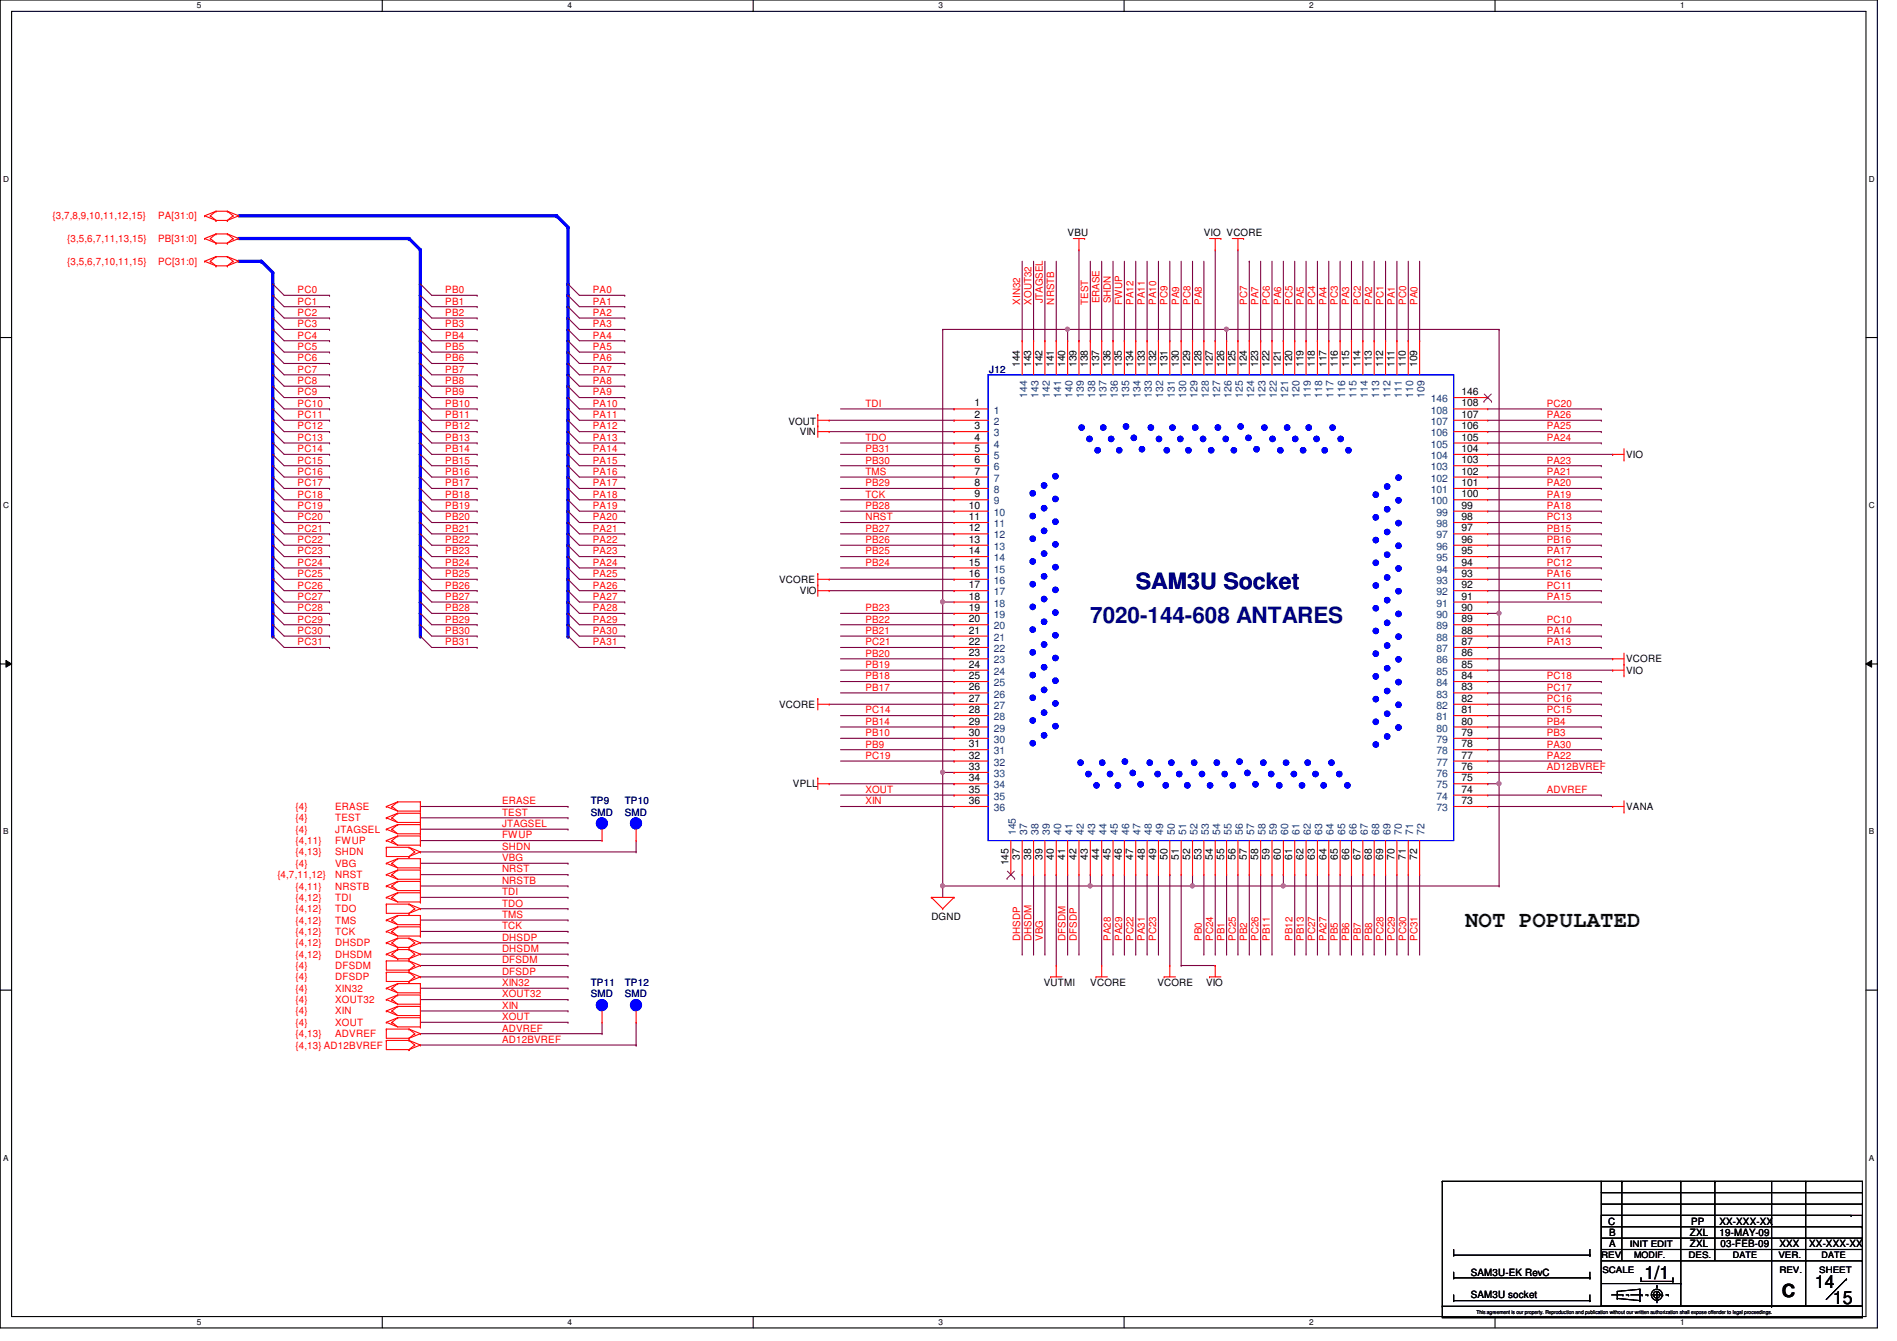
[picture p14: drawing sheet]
<svg xmlns="http://www.w3.org/2000/svg" width="297mm" height="210mm" viewBox="0 0 297 210" stroke-linecap="round" stroke-linejoin="round" font-family="sans-serif">
<defs><g id="words">
<g font-size="3.5" fill="#00007f">
<text x="177.8" y="92.2">SAM3U Socket</text>
<text x="170.7" y="97.5">7020-144-608 ANTARES</text>
</g>
<text font-size="3.5" fill="#003f00" x="229.4" y="145.1">NOT POPULATED</text>
<g font-size="2.8">
<text x="257.5" y="200.2">1/1</text>
<text x="279" y="203">C</text>
<text x="284.2" y="201.7">14</text>
<text x="287" y="204.2">15</text>
</g>
<g font-size="1.6" fill="#f00">
<text x="8.2" y="34.3">{3,7,8,9,10,11,12,15}</text>
<text x="24.8" y="34.3">PA[31:0]</text>
<text x="10.5" y="37.9">{3,5,6,7,11,13,15}</text>
<text x="10.5" y="41.4">{3,5,6,7,10,11,15}</text>
<text x="24.8" y="41.4">PC[31:0]</text>
<text x="24.8" y="37.9">PB[31:0]</text>
<text x="46.6" y="45.9">PC0</text>
<text x="46.6" y="47.7">PC1</text>
<text x="69.7" y="47.7">PB1</text>
<text x="69.7" y="45.9">PB0</text>
<text x="92.8" y="45.9">PA0</text>
<text x="92.8" y="47.7">PA1</text>
<text x="159.7" y="47.7" transform="rotate(-90 159.7 47.7)">XIN32</text>
<text x="161.5" y="47.7" transform="rotate(-90 161.5 47.7)">XOUT32</text>
<text x="163.3" y="47.5" transform="rotate(-90 163.3 47.5)">JTAGSEL</text>
<text x="165.1" y="47.7" transform="rotate(-90 165.1 47.7)">NRSTB</text>
<text x="170.4" y="47.7" transform="rotate(-90 170.4 47.7)">TEST</text>
<text x="172.2" y="47.5" transform="rotate(-90 172.2 47.5)">ERASE</text>
<text x="173.9" y="47.5" transform="rotate(-90 173.9 47.5)">SHDN</text>
<text x="175.7" y="47.7" transform="rotate(-90 175.7 47.7)">FWUP</text>
<text x="177.5" y="47.7" transform="rotate(-90 177.5 47.7)">PA12</text>
<text x="179.3" y="47.7" transform="rotate(-90 179.3 47.7)">PA11</text>
<text x="181.1" y="47.7" transform="rotate(-90 181.1 47.7)">PA10</text>
<text x="182.8" y="47.7" transform="rotate(-90 182.8 47.7)">PC9</text>
<text x="184.6" y="47.7" transform="rotate(-90 184.6 47.7)">PA9</text>
<text x="186.4" y="47.7" transform="rotate(-90 186.4 47.7)">PC8</text>
<text x="188.2" y="47.7" transform="rotate(-90 188.2 47.7)">PA8</text>
<text x="195.3" y="47.7" transform="rotate(-90 195.3 47.7)">PC7</text>
<text x="197.1" y="47.7" transform="rotate(-90 197.1 47.7)">PA7</text>
<text x="198.8" y="47.7" transform="rotate(-90 198.8 47.7)">PC6</text>
<text x="200.6" y="47.7" transform="rotate(-90 200.6 47.7)">PA6</text>
<text x="202.4" y="47.7" transform="rotate(-90 202.4 47.7)">PC5</text>
<text x="204.2" y="47.7" transform="rotate(-90 204.2 47.7)">PA5</text>
<text x="205.9" y="47.7" transform="rotate(-90 205.9 47.7)">PC4</text>
<text x="207.7" y="47.7" transform="rotate(-90 207.7 47.7)">PA4</text>
<text x="209.5" y="47.7" transform="rotate(-90 209.5 47.7)">PC3</text>
<text x="211.3" y="47.7" transform="rotate(-90 211.3 47.7)">PA3</text>
<text x="213.1" y="47.7" transform="rotate(-90 213.1 47.7)">PC2</text>
<text x="214.8" y="47.7" transform="rotate(-90 214.8 47.7)">PA2</text>
<text x="216.6" y="47.7" transform="rotate(-90 216.6 47.7)">PC1</text>
<text x="218.4" y="47.7" transform="rotate(-90 218.4 47.7)">PA1</text>
<text x="220.2" y="47.7" transform="rotate(-90 220.2 47.7)">PC0</text>
<text x="222" y="47.7" transform="rotate(-90 222 47.7)">PA0</text>
<text x="46.6" y="49.4">PC2</text>
<text x="46.6" y="51.2">PC3</text>
<text x="46.6" y="53">PC4</text>
<text x="69.7" y="51.2">PB3</text>
<text x="69.7" y="53">PB4</text>
<text x="69.7" y="49.4">PB2</text>
<text x="92.8" y="49.4">PA2</text>
<text x="92.8" y="53">PA4</text>
<text x="92.8" y="51.2">PA3</text>
<text x="46.6" y="54.8">PC5</text>
<text x="46.6" y="58.3">PC7</text>
<text x="46.6" y="56.6">PC6</text>
<text x="69.7" y="58.3">PB7</text>
<text x="69.7" y="54.8">PB5</text>
<text x="69.7" y="56.6">PB6</text>
<text x="92.8" y="56.6">PA6</text>
<text x="92.8" y="54.8">PA5</text>
<text x="92.8" y="58.3">PA7</text>
<text x="46.6" y="61.9">PC9</text>
<text x="46.6" y="65.4">PC11</text>
<text x="46.6" y="63.7">PC10</text>
<text x="46.6" y="60.1">PC8</text>
<text x="69.7" y="65.4">PB11</text>
<text x="69.7" y="60.1">PB8</text>
<text x="69.7" y="63.7">PB10</text>
<text x="69.7" y="61.9">PB9</text>
<text x="92.8" y="63.7">PA10</text>
<text x="92.8" y="61.9">PA9</text>
<text x="92.8" y="60.1">PA8</text>
<text x="92.8" y="65.4">PA11</text>
<text x="135.5" y="63.7">TDI</text>
<text x="242.2" y="63.7">PC20</text>
<text x="242.2" y="65.4">PA26</text>
<text x="46.6" y="69">PC13</text>
<text x="46.6" y="67.2">PC12</text>
<text x="46.6" y="70.8">PC14</text>
<text x="69.7" y="70.8">PB14</text>
<text x="69.7" y="69">PB13</text>
<text x="69.7" y="67.2">PB12</text>
<text x="92.8" y="67.2">PA12</text>
<text x="92.8" y="69">PA13</text>
<text x="92.8" y="70.8">PA14</text>
<text x="135.5" y="69">TDO</text>
<text x="135.5" y="70.8">PB31</text>
<text x="242.2" y="69">PA24</text>
<text x="242.2" y="67.2">PA25</text>
<text x="46.6" y="72.6">PC15</text>
<text x="46.6" y="76.1">PC17</text>
<text x="46.6" y="77.9">PC18</text>
<text x="46.6" y="74.3">PC16</text>
<text x="69.7" y="76.1">PB17</text>
<text x="69.7" y="74.3">PB16</text>
<text x="69.7" y="72.6">PB15</text>
<text x="69.7" y="77.9">PB18</text>
<text x="92.8" y="77.9">PA18</text>
<text x="92.8" y="76.1">PA17</text>
<text x="92.8" y="72.6">PA15</text>
<text x="92.8" y="74.3">PA16</text>
<text x="135.5" y="77.9">TCK</text>
<text x="135.5" y="74.3">TMS</text>
<text x="135.5" y="72.6">PB30</text>
<text x="135.5" y="76.1">PB29</text>
<text x="242.2" y="72.6">PA23</text>
<text x="242.2" y="74.3">PA21</text>
<text x="242.2" y="76.1">PA20</text>
<text x="242.2" y="77.9">PA19</text>
<text x="46.6" y="79.7">PC19</text>
<text x="46.6" y="83.2">PC21</text>
<text x="46.6" y="81.4">PC20</text>
<text x="69.7" y="81.4">PB20</text>
<text x="69.7" y="83.2">PB21</text>
<text x="69.7" y="79.7">PB19</text>
<text x="92.8" y="81.4">PA20</text>
<text x="92.8" y="79.7">PA19</text>
<text x="92.8" y="83.2">PA21</text>
<text x="135.5" y="83.2">PB27</text>
<text x="135.5" y="79.7">PB28</text>
<text x="135.5" y="81.4">NRST</text>
<text x="242.2" y="79.7">PA18</text>
<text x="242.2" y="81.4">PC13</text>
<text x="242.2" y="83.2">PB15</text>
<text x="46.6" y="86.8">PC23</text>
<text x="46.6" y="85">PC22</text>
<text x="46.6" y="88.6">PC24</text>
<text x="69.7" y="88.6">PB24</text>
<text x="69.7" y="85">PB22</text>
<text x="69.7" y="86.8">PB23</text>
<text x="92.8" y="85">PA22</text>
<text x="92.8" y="86.8">PA23</text>
<text x="92.8" y="88.6">PA24</text>
<text x="135.5" y="86.8">PB25</text>
<text x="135.5" y="88.6">PB24</text>
<text x="135.5" y="85">PB26</text>
<text x="242.2" y="88.6">PC12</text>
<text x="242.2" y="86.8">PA17</text>
<text x="242.2" y="85">PB16</text>
<text x="46.6" y="93.9">PC27</text>
<text x="46.6" y="95.7">PC28</text>
<text x="46.6" y="92.1">PC26</text>
<text x="46.6" y="90.3">PC25</text>
<text x="69.7" y="92.1">PB26</text>
<text x="69.7" y="95.7">PB28</text>
<text x="69.7" y="93.9">PB27</text>
<text x="69.7" y="90.3">PB25</text>
<text x="92.8" y="90.3">PA25</text>
<text x="92.8" y="92.1">PA26</text>
<text x="92.8" y="95.7">PA28</text>
<text x="92.8" y="93.9">PA27</text>
<text x="135.5" y="95.7">PB23</text>
<text x="242.2" y="90.3">PA16</text>
<text x="242.2" y="93.9">PA15</text>
<text x="242.2" y="92.1">PC11</text>
<text x="46.6" y="101">PC31</text>
<text x="46.6" y="99.2">PC30</text>
<text x="46.6" y="97.5">PC29</text>
<text x="69.7" y="101">PB31</text>
<text x="69.7" y="97.5">PB29</text>
<text x="69.7" y="99.2">PB30</text>
<text x="92.8" y="101">PA31</text>
<text x="92.8" y="99.2">PA30</text>
<text x="92.8" y="97.5">PA29</text>
<text x="135.5" y="99.2">PB21</text>
<text x="135.5" y="101">PC21</text>
<text x="135.5" y="97.5">PB22</text>
<text x="242.2" y="101">PA13</text>
<text x="242.2" y="97.5">PC10</text>
<text x="242.2" y="99.2">PA14</text>
<text x="135.5" y="104.6">PB19</text>
<text x="135.5" y="106.3">PB18</text>
<text x="135.5" y="102.8">PB20</text>
<text x="242.2" y="106.3">PC18</text>
<text x="135.5" y="113.5">PB14</text>
<text x="135.5" y="111.7">PC14</text>
<text x="135.5" y="108.1">PB17</text>
<text x="242.2" y="111.7">PC15</text>
<text x="242.2" y="108.1">PC17</text>
<text x="242.2" y="113.5">PB4</text>
<text x="242.2" y="109.9">PC16</text>
<text x="135.5" y="118.8">PC19</text>
<text x="135.5" y="117">PB9</text>
<text x="135.5" y="115.2">PB10</text>
<text x="242.2" y="115.2">PB3</text>
<text x="242.2" y="117">PA30</text>
<text x="242.2" y="118.8">PA22</text>
<text x="78.6" y="125.9">ERASE</text>
<text x="135.5" y="124.1">XOUT</text>
<text x="135.5" y="125.9">XIN</text>
<text x="242.2" y="120.6">AD12BVREF</text>
<text x="242.2" y="124.1">ADVREF</text>
<text x="46.3" y="128.6">{4}</text>
<text x="46.3" y="130.3">{4}</text>
<text x="46.3" y="126.8">{4}</text>
<text x="52.5" y="126.8">ERASE</text>
<text x="52.5" y="128.6">TEST</text>
<text x="52.5" y="130.3">JTAGSEL</text>
<text x="78.6" y="127.7">TEST</text>
<text x="78.6" y="129.5">JTAGSEL</text>
<text x="78.6" y="131.2">FWUP</text>
<text x="43.4" y="137.5">{4,7,11,12}</text>
<text x="46.3" y="132.1">{4,11}</text>
<text x="46.3" y="135.7">{4}</text>
<text x="46.3" y="133.9">{4,13}</text>
<text x="52.5" y="132.1">FWUP</text>
<text x="52.5" y="135.7">VBG</text>
<text x="52.5" y="137.5">NRST</text>
<text x="52.5" y="133.9">SHDN</text>
<text x="78.6" y="134.8">VBG</text>
<text x="78.6" y="136.6">NRST</text>
<text x="78.6" y="133">SHDN</text>
<text x="46.3" y="139.2">{4,11}</text>
<text x="46.3" y="141">{4,12}</text>
<text x="46.3" y="142.8">{4,12}</text>
<text x="52.5" y="139.2">NRSTB</text>
<text x="52.5" y="141">TDI</text>
<text x="52.5" y="142.8">TDO</text>
<text x="78.6" y="138.3">NRSTB</text>
<text x="78.6" y="141.9">TDO</text>
<text x="78.6" y="140.1">TDI</text>
<text x="78.6" y="143.7">TMS</text>
<text x="46.3" y="144.6">{4,12}</text>
<text x="46.3" y="149.9">{4,12}</text>
<text x="46.3" y="148.1">{4,12}</text>
<text x="46.3" y="146.3">{4,12}</text>
<text x="52.5" y="144.6">TMS</text>
<text x="52.5" y="146.3">TCK</text>
<text x="52.5" y="149.9">DHSDM</text>
<text x="52.5" y="148.1">DHSDP</text>
<text x="78.6" y="145.5">TCK</text>
<text x="78.6" y="147.2">DHSDP</text>
<text x="78.6" y="149">DHSDM</text>
<text x="159.7" y="147.2" transform="rotate(-90 159.7 147.2)">DHSDP</text>
<text x="161.5" y="147.2" transform="rotate(-90 161.5 147.2)">DHSDM</text>
<text x="163.3" y="147.2" transform="rotate(-90 163.3 147.2)">VBG</text>
<text x="166.8" y="147.2" transform="rotate(-90 166.8 147.2)">DFSDM</text>
<text x="168.6" y="147.2" transform="rotate(-90 168.6 147.2)">DFSDP</text>
<text x="173.9" y="147.2" transform="rotate(-90 173.9 147.2)">PA28</text>
<text x="175.7" y="147.2" transform="rotate(-90 175.7 147.2)">PA29</text>
<text x="177.5" y="147.2" transform="rotate(-90 177.5 147.2)">PC22</text>
<text x="179.3" y="147.2" transform="rotate(-90 179.3 147.2)">PA31</text>
<text x="181.1" y="147.2" transform="rotate(-90 181.1 147.2)">PC23</text>
<text x="188.2" y="147.2" transform="rotate(-90 188.2 147.2)">PB0</text>
<text x="189.9" y="147.2" transform="rotate(-90 189.9 147.2)">PC24</text>
<text x="191.7" y="147.2" transform="rotate(-90 191.7 147.2)">PB1</text>
<text x="193.5" y="147.2" transform="rotate(-90 193.5 147.2)">PC25</text>
<text x="195.3" y="147.2" transform="rotate(-90 195.3 147.2)">PB2</text>
<text x="197.1" y="147.2" transform="rotate(-90 197.1 147.2)">PC26</text>
<text x="198.8" y="147.2" transform="rotate(-90 198.8 147.2)">PB11</text>
<text x="202.4" y="147.2" transform="rotate(-90 202.4 147.2)">PB12</text>
<text x="204.2" y="147.2" transform="rotate(-90 204.2 147.2)">PB13</text>
<text x="205.9" y="147.2" transform="rotate(-90 205.9 147.2)">PC27</text>
<text x="207.7" y="147.2" transform="rotate(-90 207.7 147.2)">PA27</text>
<text x="209.5" y="147.2" transform="rotate(-90 209.5 147.2)">PB5</text>
<text x="211.3" y="147.2" transform="rotate(-90 211.3 147.2)">PB6</text>
<text x="213.1" y="147.2" transform="rotate(-90 213.1 147.2)">PB7</text>
<text x="214.8" y="147.2" transform="rotate(-90 214.8 147.2)">PB8</text>
<text x="216.6" y="147.2" transform="rotate(-90 216.6 147.2)">PC28</text>
<text x="218.4" y="147.2" transform="rotate(-90 218.4 147.2)">PC29</text>
<text x="220.2" y="147.2" transform="rotate(-90 220.2 147.2)">PC30</text>
<text x="222" y="147.2" transform="rotate(-90 222 147.2)">PC31</text>
<text x="46.3" y="155.2">{4}</text>
<text x="46.3" y="153.5">{4}</text>
<text x="46.3" y="151.7">{4}</text>
<text x="52.5" y="155.2">XIN32</text>
<text x="52.5" y="153.5">DFSDP</text>
<text x="52.5" y="151.7">DFSDM</text>
<text x="78.6" y="150.8">DFSDM</text>
<text x="78.6" y="152.6">DFSDP</text>
<text x="78.6" y="154.3">XIN32</text>
<text x="46.3" y="158.8">{4}</text>
<text x="46.3" y="157">{4}</text>
<text x="46.3" y="160.6">{4}</text>
<text x="52.5" y="157">XOUT32</text>
<text x="52.5" y="158.8">XIN</text>
<text x="52.5" y="160.6">XOUT</text>
<text x="78.6" y="156.1">XOUT32</text>
<text x="78.6" y="159.7">XOUT</text>
<text x="78.6" y="157.9">XIN</text>
<text x="78.6" y="161.5">ADVREF</text>
<text x="46.3" y="164.1">{4,13} AD12BVREF</text>
<text x="46.3" y="162.3">{4,13}</text>
<text x="52.5" y="162.3">ADVREF</text>
<text x="78.6" y="163.2">AD12BVREF</text>
</g>
<g font-size="1.6">
<text x="167.2" y="37">VBU</text>
<text x="188.5" y="37">VIO VCORE</text>
<text x="159.7" y="57.4" transform="rotate(-90 159.7 57.4)">144</text>
<text x="161.5" y="57.4" transform="rotate(-90 161.5 57.4)">143</text>
<text x="163.2" y="57.4" transform="rotate(-90 163.2 57.4)">142</text>
<text x="165" y="57.4" transform="rotate(-90 165 57.4)">141</text>
<text x="166.8" y="57.4" transform="rotate(-90 166.8 57.4)">140</text>
<text x="168.6" y="57.4" transform="rotate(-90 168.6 57.4)">139</text>
<text x="170.3" y="57.4" transform="rotate(-90 170.3 57.4)">138</text>
<text x="172.1" y="57.4" transform="rotate(-90 172.1 57.4)">137</text>
<text x="173.9" y="57.4" transform="rotate(-90 173.9 57.4)">136</text>
<text x="175.7" y="57.4" transform="rotate(-90 175.7 57.4)">135</text>
<text x="177.5" y="57.4" transform="rotate(-90 177.5 57.4)">134</text>
<text x="179.2" y="57.4" transform="rotate(-90 179.2 57.4)">133</text>
<text x="181" y="57.4" transform="rotate(-90 181 57.4)">132</text>
<text x="182.8" y="57.4" transform="rotate(-90 182.8 57.4)">131</text>
<text x="184.6" y="57.4" transform="rotate(-90 184.6 57.4)">130</text>
<text x="186.3" y="57.4" transform="rotate(-90 186.3 57.4)">129</text>
<text x="188.1" y="57.4" transform="rotate(-90 188.1 57.4)">128</text>
<text x="189.9" y="57.4" transform="rotate(-90 189.9 57.4)">127</text>
<text x="191.7" y="57.4" transform="rotate(-90 191.7 57.4)">126</text>
<text x="193.5" y="57.4" transform="rotate(-90 193.5 57.4)">125</text>
<text x="195.2" y="57.4" transform="rotate(-90 195.2 57.4)">124</text>
<text x="197" y="57.4" transform="rotate(-90 197 57.4)">123</text>
<text x="198.8" y="57.4" transform="rotate(-90 198.8 57.4)">122</text>
<text x="200.6" y="57.4" transform="rotate(-90 200.6 57.4)">121</text>
<text x="202.4" y="57.4" transform="rotate(-90 202.4 57.4)">120</text>
<text x="204.1" y="57.4" transform="rotate(-90 204.1 57.4)">119</text>
<text x="205.9" y="57.4" transform="rotate(-90 205.9 57.4)">118</text>
<text x="207.7" y="57.4" transform="rotate(-90 207.7 57.4)">117</text>
<text x="209.5" y="57.4" transform="rotate(-90 209.5 57.4)">116</text>
<text x="211.2" y="57.4" transform="rotate(-90 211.2 57.4)">115</text>
<text x="213" y="57.4" transform="rotate(-90 213 57.4)">114</text>
<text x="214.8" y="57.4" transform="rotate(-90 214.8 57.4)">113</text>
<text x="216.6" y="57.4" transform="rotate(-90 216.6 57.4)">112</text>
<text x="218.4" y="57.4" transform="rotate(-90 218.4 57.4)">111</text>
<text x="220.1" y="57.4" transform="rotate(-90 220.1 57.4)">110</text>
<text x="221.9" y="57.4" transform="rotate(-90 221.9 57.4)">109</text>
<text x="152.6" y="63.6">1</text>
<text x="152.6" y="65.4">2</text>
<text x="228.9" y="65.4">107</text>
<text x="228.9" y="63.6">108</text>
<text x="228.9" y="61.8">146</text>
<text x="123.4" y="66.5">VOUT</text>
<text x="125.2" y="68.1">VIN</text>
<text x="152.6" y="67.2">3</text>
<text x="152.6" y="69">4</text>
<text x="152.6" y="70.7">5</text>
<text x="228.9" y="70.7">104</text>
<text x="228.9" y="69">105</text>
<text x="228.9" y="67.2">106</text>
<text x="254.6" y="71.7">VIO</text>
<text x="152.6" y="72.5">6</text>
<text x="152.6" y="74.3">7</text>
<text x="152.6" y="76.1">8</text>
<text x="152.6" y="77.9">9</text>
<text x="228.9" y="77.9">100</text>
<text x="228.9" y="76.1">101</text>
<text x="228.9" y="74.3">102</text>
<text x="228.9" y="72.5">103</text>
<text x="151.7" y="79.6">10</text>
<text x="151.7" y="81.4">11</text>
<text x="151.7" y="83.2">12</text>
<text x="228.9" y="83.2">97</text>
<text x="228.9" y="81.4">98</text>
<text x="228.9" y="79.6">99</text>
<text x="151.7" y="85">13</text>
<text x="151.7" y="86.7">14</text>
<text x="151.7" y="88.5">15</text>
<text x="228.9" y="88.5">94</text>
<text x="228.9" y="86.7">95</text>
<text x="228.9" y="85">96</text>
<text x="122" y="91.2">VCORE</text>
<text x="125.2" y="93">VIO</text>
<text x="151.7" y="90.3">16</text>
<text x="151.7" y="92.1">17</text>
<text x="151.7" y="93.9">18</text>
<text x="151.7" y="95.6">19</text>
<text x="228.9" y="95.6">90</text>
<text x="228.9" y="93.9">91</text>
<text x="228.9" y="92.1">92</text>
<text x="228.9" y="90.3">93</text>
<text x="151.7" y="97.4">20</text>
<text x="151.7" y="99.2">21</text>
<text x="151.7" y="101">22</text>
<text x="228.9" y="101">87</text>
<text x="228.9" y="99.2">88</text>
<text x="228.9" y="97.4">89</text>
<text x="151.7" y="102.7">23</text>
<text x="151.7" y="104.5">24</text>
<text x="151.7" y="106.3">25</text>
<text x="228.9" y="106.3">84</text>
<text x="228.9" y="104.5">85</text>
<text x="228.9" y="102.7">86</text>
<text x="254.6" y="105.5">VIO</text>
<text x="254.6" y="103.7">VCORE</text>
<text x="122" y="110.8">VCORE</text>
<text x="151.7" y="108.1">26</text>
<text x="151.7" y="109.9">27</text>
<text x="151.7" y="111.6">28</text>
<text x="151.7" y="113.4">29</text>
<text x="228.9" y="113.4">80</text>
<text x="228.9" y="111.6">81</text>
<text x="228.9" y="109.9">82</text>
<text x="228.9" y="108.1">83</text>
<text x="151.7" y="115.2">30</text>
<text x="151.7" y="117">31</text>
<text x="151.7" y="118.7">32</text>
<text x="228.9" y="118.7">77</text>
<text x="228.9" y="117">78</text>
<text x="228.9" y="115.2">79</text>
<text x="124.2" y="123.2">VPLL</text>
<text x="151.7" y="120.5">33</text>
<text x="151.7" y="122.3">34</text>
<text x="151.7" y="124.1">35</text>
<text x="151.7" y="125.9">36</text>
<text x="228.9" y="125.9">73</text>
<text x="228.9" y="124.1">74</text>
<text x="228.9" y="122.3">75</text>
<text x="228.9" y="120.5">76</text>
<text x="254.6" y="126.8">VANA</text>
<text x="157.9" y="135.5" transform="rotate(-90 157.9 135.5)">145</text>
<text x="159.7" y="134.6" transform="rotate(-90 159.7 134.6)">37</text>
<text x="161.5" y="134.6" transform="rotate(-90 161.5 134.6)">38</text>
<text x="163.2" y="134.6" transform="rotate(-90 163.2 134.6)">39</text>
<text x="165" y="134.6" transform="rotate(-90 165 134.6)">40</text>
<text x="166.8" y="134.6" transform="rotate(-90 166.8 134.6)">41</text>
<text x="168.6" y="134.6" transform="rotate(-90 168.6 134.6)">42</text>
<text x="170.3" y="134.6" transform="rotate(-90 170.3 134.6)">43</text>
<text x="172.1" y="134.6" transform="rotate(-90 172.1 134.6)">44</text>
<text x="173.9" y="134.6" transform="rotate(-90 173.9 134.6)">45</text>
<text x="175.7" y="134.6" transform="rotate(-90 175.7 134.6)">46</text>
<text x="177.5" y="134.6" transform="rotate(-90 177.5 134.6)">47</text>
<text x="179.2" y="134.6" transform="rotate(-90 179.2 134.6)">48</text>
<text x="181" y="134.6" transform="rotate(-90 181 134.6)">49</text>
<text x="182.8" y="134.6" transform="rotate(-90 182.8 134.6)">50</text>
<text x="184.6" y="134.6" transform="rotate(-90 184.6 134.6)">51</text>
<text x="186.3" y="134.6" transform="rotate(-90 186.3 134.6)">52</text>
<text x="188.1" y="134.6" transform="rotate(-90 188.1 134.6)">53</text>
<text x="189.9" y="134.6" transform="rotate(-90 189.9 134.6)">54</text>
<text x="191.7" y="134.6" transform="rotate(-90 191.7 134.6)">55</text>
<text x="193.5" y="134.6" transform="rotate(-90 193.5 134.6)">56</text>
<text x="195.2" y="134.6" transform="rotate(-90 195.2 134.6)">57</text>
<text x="197" y="134.6" transform="rotate(-90 197 134.6)">58</text>
<text x="198.8" y="134.6" transform="rotate(-90 198.8 134.6)">59</text>
<text x="200.6" y="134.6" transform="rotate(-90 200.6 134.6)">60</text>
<text x="202.4" y="134.6" transform="rotate(-90 202.4 134.6)">61</text>
<text x="204.1" y="134.6" transform="rotate(-90 204.1 134.6)">62</text>
<text x="205.9" y="134.6" transform="rotate(-90 205.9 134.6)">63</text>
<text x="207.7" y="134.6" transform="rotate(-90 207.7 134.6)">64</text>
<text x="209.5" y="134.6" transform="rotate(-90 209.5 134.6)">65</text>
<text x="211.2" y="134.6" transform="rotate(-90 211.2 134.6)">66</text>
<text x="213" y="134.6" transform="rotate(-90 213 134.6)">67</text>
<text x="214.8" y="134.6" transform="rotate(-90 214.8 134.6)">68</text>
<text x="216.6" y="134.6" transform="rotate(-90 216.6 134.6)">69</text>
<text x="218.4" y="134.6" transform="rotate(-90 218.4 134.6)">70</text>
<text x="220.1" y="134.6" transform="rotate(-90 220.1 134.6)">71</text>
<text x="221.9" y="134.6" transform="rotate(-90 221.9 134.6)">72</text>
<text x="145.8" y="144">DGND</text>
<text x="163.4" y="154.3">VUTMI</text>
<text x="170.7" y="154.3">VCORE</text>
<text x="181.2" y="154.3">VCORE</text>
<text x="188.8" y="154.3">VIO</text>
<text x="251.8" y="191.7">C</text>
<text x="264.8" y="191.7">PP</text>
<text x="269.2" y="191.7">XX-XXX-XX</text>
<text x="252" y="193.5">B</text>
<text x="252" y="195.2">A</text>
<text x="264.6" y="193.5">ZXL</text>
<text x="264.6" y="195.2">ZXL</text>
<text x="269.2" y="193.5">19-MAY-09</text>
<text x="269.4" y="195.2">03-FEB-09</text>
<text x="278.6" y="195.2">XXX</text>
<text x="283.3" y="195.2">XX-XXX-XX</text>
<text x="230.3" y="199.7">SAM3U-EK RevC</text>
<text x="230.3" y="203.2">SAM3U socket</text>
</g>
<g font-size="1.6" fill="#00007f">
<text x="154.9" y="58.3">J12</text>
<text x="92.5" y="125.9">TP9</text>
<text x="97.8" y="125.9">TP10</text>
<text x="92.5" y="127.7">SMD</text>
<text x="97.8" y="127.7">SMD</text>
<text x="92.5" y="154.3">TP11</text>
<text x="97.8" y="154.3">TP12</text>
<text x="92.5" y="156.1">SMD</text>
<text x="97.8" y="156.1">SMD</text>
</g>
<g font-size="1.6" fill="#003f7f">
<text x="155.6" y="64.7">1</text>
<text x="160.8" y="62.2" transform="rotate(-90 160.8 62.2)">144</text>
<text x="162.6" y="62.2" transform="rotate(-90 162.6 62.2)">143</text>
<text x="164.4" y="62.2" transform="rotate(-90 164.4 62.2)">142</text>
<text x="166.2" y="62.2" transform="rotate(-90 166.2 62.2)">141</text>
<text x="167.9" y="62.2" transform="rotate(-90 167.9 62.2)">140</text>
<text x="169.7" y="62.2" transform="rotate(-90 169.7 62.2)">139</text>
<text x="171.5" y="62.2" transform="rotate(-90 171.5 62.2)">138</text>
<text x="173.3" y="62.2" transform="rotate(-90 173.3 62.2)">137</text>
<text x="175" y="62.2" transform="rotate(-90 175 62.2)">136</text>
<text x="176.8" y="62.2" transform="rotate(-90 176.8 62.2)">135</text>
<text x="178.6" y="62.2" transform="rotate(-90 178.6 62.2)">134</text>
<text x="180.4" y="62.2" transform="rotate(-90 180.4 62.2)">133</text>
<text x="182.2" y="62.2" transform="rotate(-90 182.2 62.2)">132</text>
<text x="183.9" y="62.2" transform="rotate(-90 183.9 62.2)">131</text>
<text x="185.7" y="62.2" transform="rotate(-90 185.7 62.2)">130</text>
<text x="187.5" y="62.2" transform="rotate(-90 187.5 62.2)">129</text>
<text x="189.3" y="62.2" transform="rotate(-90 189.3 62.2)">128</text>
<text x="191" y="62.2" transform="rotate(-90 191 62.2)">127</text>
<text x="192.8" y="62.2" transform="rotate(-90 192.8 62.2)">126</text>
<text x="194.6" y="62.2" transform="rotate(-90 194.6 62.2)">125</text>
<text x="196.4" y="62.2" transform="rotate(-90 196.4 62.2)">124</text>
<text x="198.2" y="62.2" transform="rotate(-90 198.2 62.2)">123</text>
<text x="199.9" y="62.2" transform="rotate(-90 199.9 62.2)">122</text>
<text x="201.7" y="62.2" transform="rotate(-90 201.7 62.2)">121</text>
<text x="203.5" y="62.2" transform="rotate(-90 203.5 62.2)">120</text>
<text x="205.3" y="62.2" transform="rotate(-90 205.3 62.2)">119</text>
<text x="207" y="62.2" transform="rotate(-90 207 62.2)">118</text>
<text x="208.8" y="62.2" transform="rotate(-90 208.8 62.2)">117</text>
<text x="210.6" y="62.2" transform="rotate(-90 210.6 62.2)">116</text>
<text x="212.4" y="62.2" transform="rotate(-90 212.4 62.2)">115</text>
<text x="214.2" y="62.2" transform="rotate(-90 214.2 62.2)">114</text>
<text x="215.9" y="62.2" transform="rotate(-90 215.9 62.2)">113</text>
<text x="217.7" y="62.2" transform="rotate(-90 217.7 62.2)">112</text>
<text x="219.5" y="62.2" transform="rotate(-90 219.5 62.2)">111</text>
<text x="221.3" y="62.2" transform="rotate(-90 221.3 62.2)">110</text>
<text x="223.1" y="62.2" transform="rotate(-90 223.1 62.2)">109</text>
<text x="224.1" y="64.7">108</text>
<text x="224.1" y="62.9">146</text>
<text x="155.6" y="66.5">2</text>
<text x="155.6" y="68.3">3</text>
<text x="155.6" y="70.1">4</text>
<text x="155.6" y="71.8">5</text>
<text x="224.1" y="71.8">104</text>
<text x="224.1" y="70.1">105</text>
<text x="224.1" y="68.3">106</text>
<text x="224.1" y="66.5">107</text>
<text x="155.6" y="73.6">6</text>
<text x="155.6" y="75.4">7</text>
<text x="155.6" y="77.2">8</text>
<text x="224.1" y="77.2">101</text>
<text x="224.1" y="75.4">102</text>
<text x="224.1" y="73.6">103</text>
<text x="155.6" y="79">9</text>
<text x="155.6" y="80.7">10</text>
<text x="155.6" y="82.5">11</text>
<text x="224.1" y="79">100</text>
<text x="225" y="82.5">98</text>
<text x="225" y="80.7">99</text>
<text x="155.6" y="84.3">12</text>
<text x="155.6" y="86.1">13</text>
<text x="155.6" y="87.8">14</text>
<text x="155.6" y="89.6">15</text>
<text x="225" y="89.6">94</text>
<text x="225" y="87.8">95</text>
<text x="225" y="86.1">96</text>
<text x="225" y="84.3">97</text>
<text x="155.6" y="91.4">16</text>
<text x="155.6" y="93.2">17</text>
<text x="155.6" y="95">18</text>
<text x="225" y="95">91</text>
<text x="225" y="93.2">92</text>
<text x="225" y="91.4">93</text>
<text x="155.6" y="96.7">19</text>
<text x="155.6" y="98.5">20</text>
<text x="155.6" y="100.3">21</text>
<text x="225" y="100.3">88</text>
<text x="225" y="98.5">89</text>
<text x="225" y="96.7">90</text>
<text x="155.6" y="102.1">22</text>
<text x="155.6" y="103.8">23</text>
<text x="155.6" y="105.6">24</text>
<text x="155.6" y="107.4">25</text>
<text x="225" y="107.4">84</text>
<text x="225" y="105.6">85</text>
<text x="225" y="103.8">86</text>
<text x="225" y="102.1">87</text>
<text x="155.6" y="109.2">26</text>
<text x="155.6" y="111">27</text>
<text x="155.6" y="112.7">28</text>
<text x="225" y="112.7">81</text>
<text x="225" y="111">82</text>
<text x="225" y="109.2">83</text>
<text x="155.6" y="114.5">29</text>
<text x="155.6" y="116.3">30</text>
<text x="155.6" y="118.1">31</text>
<text x="155.6" y="119.8">32</text>
<text x="225" y="119.8">77</text>
<text x="225" y="118.1">78</text>
<text x="225" y="116.3">79</text>
<text x="225" y="114.5">80</text>
<text x="155.6" y="121.6">33</text>
<text x="155.6" y="123.4">34</text>
<text x="155.6" y="125.2">35</text>
<text x="225" y="125.2">74</text>
<text x="225" y="123.4">75</text>
<text x="225" y="121.6">76</text>
<text x="155.6" y="127">36</text>
<text x="159" y="130.7" transform="rotate(-90 159 130.7)">145</text>
<text x="160.8" y="130.7" transform="rotate(-90 160.8 130.7)">37</text>
<text x="162.6" y="130.7" transform="rotate(-90 162.6 130.7)">38</text>
<text x="164.4" y="130.7" transform="rotate(-90 164.4 130.7)">39</text>
<text x="166.2" y="130.7" transform="rotate(-90 166.2 130.7)">40</text>
<text x="167.9" y="130.7" transform="rotate(-90 167.9 130.7)">41</text>
<text x="169.7" y="130.7" transform="rotate(-90 169.7 130.7)">42</text>
<text x="171.5" y="130.7" transform="rotate(-90 171.5 130.7)">43</text>
<text x="173.3" y="130.7" transform="rotate(-90 173.3 130.7)">44</text>
<text x="175" y="130.7" transform="rotate(-90 175 130.7)">45</text>
<text x="176.8" y="130.7" transform="rotate(-90 176.8 130.7)">46</text>
<text x="178.6" y="130.7" transform="rotate(-90 178.6 130.7)">47</text>
<text x="180.4" y="130.7" transform="rotate(-90 180.4 130.7)">48</text>
<text x="182.2" y="130.7" transform="rotate(-90 182.2 130.7)">49</text>
<text x="183.9" y="130.7" transform="rotate(-90 183.9 130.7)">50</text>
<text x="185.7" y="130.7" transform="rotate(-90 185.7 130.7)">51</text>
<text x="187.5" y="130.7" transform="rotate(-90 187.5 130.7)">52</text>
<text x="189.3" y="130.7" transform="rotate(-90 189.3 130.7)">53</text>
<text x="191" y="130.7" transform="rotate(-90 191 130.7)">54</text>
<text x="192.8" y="130.7" transform="rotate(-90 192.8 130.7)">55</text>
<text x="194.6" y="130.7" transform="rotate(-90 194.6 130.7)">56</text>
<text x="196.4" y="130.7" transform="rotate(-90 196.4 130.7)">57</text>
<text x="198.2" y="130.7" transform="rotate(-90 198.2 130.7)">58</text>
<text x="199.9" y="130.7" transform="rotate(-90 199.9 130.7)">59</text>
<text x="201.7" y="130.7" transform="rotate(-90 201.7 130.7)">60</text>
<text x="203.5" y="130.7" transform="rotate(-90 203.5 130.7)">61</text>
<text x="205.3" y="130.7" transform="rotate(-90 205.3 130.7)">62</text>
<text x="207" y="130.7" transform="rotate(-90 207 130.7)">63</text>
<text x="208.8" y="130.7" transform="rotate(-90 208.8 130.7)">64</text>
<text x="210.6" y="130.7" transform="rotate(-90 210.6 130.7)">65</text>
<text x="212.4" y="130.7" transform="rotate(-90 212.4 130.7)">66</text>
<text x="214.2" y="130.7" transform="rotate(-90 214.2 130.7)">67</text>
<text x="215.9" y="130.7" transform="rotate(-90 215.9 130.7)">68</text>
<text x="217.7" y="130.7" transform="rotate(-90 217.7 130.7)">69</text>
<text x="219.5" y="130.7" transform="rotate(-90 219.5 130.7)">70</text>
<text x="221.3" y="130.7" transform="rotate(-90 221.3 130.7)">71</text>
<text x="223.1" y="130.7" transform="rotate(-90 223.1 130.7)">72</text>
<text x="225" y="127">73</text>
</g>
<g font-size="1.4">
<text x="250.7" y="196.9">REV</text>
<text x="255.2" y="195.1">INIT EDIT</text>
<text x="255.9" y="196.9">MODIF.</text>
<text x="264.4" y="196.9">DES.</text>
<text x="271.4" y="196.9">DATE</text>
<text x="278.5" y="196.9">VER.</text>
<text x="285.2" y="196.9">DATE</text>
<text x="250.9" y="199.2">SCALE</text>
<text x="278.6" y="199.2">REV.</text>
<text x="284.9" y="199.2">SHEET</text>
</g>
<g font-size="1.3">
<text x="30.8" y="1.3">5</text>
<text x="88.9" y="1.3">4</text>
<text x="146.9" y="1.3">3</text>
<text x="205" y="1.3">2</text>
<text x="263.1" y="1.3">1</text>
<text x=".5" y="28.4">D</text>
<text x="292.6" y="28.4">D</text>
<text x=".5" y="79.5">C</text>
<text x="292.6" y="79.5">C</text>
<text x=".5" y="130.6">B</text>
<text x="292.6" y="130.6">B</text>
<text x=".5" y="181.7">A</text>
<text x="292.6" y="181.7">A</text>
<text x="30.8" y="207.4">5</text>
<text x="88.9" y="207.4">4</text>
<text x="146.9" y="207.4">3</text>
<text x="205" y="207.4">2</text>
<text x="263.1" y="207.4">1</text>
</g>
<g font-size=".8">
<text x="231.2" y="205.6">This agreement iiis our property. Reproduction and publication without our written authorization shall expose offender to lllegal proceedings.</text>
<text x="231.2" y="205.6">This agreement s our property. Reproduction and publication without our written authorization shall expose offender to egal proceedings.</text>
</g>
</g></defs>
<path d="M0 0h294v207.9h-294zM1.8 1.8h290.4v204.3h-290.4z" fill="none" stroke="#000" stroke-width=".17"/>
<g fill="#fff">
<path d="M30.8 .2h.7v1.4h-.7z"/>
<path d="M30.8 206.2h.7v1.4h-.7z"/>
</g>
<path d="M59.9 0v1.8M59.9 206.1v1.8" fill="none" stroke="#000" stroke-width=".17"/>
<g fill="#fff">
<path d="M88.9 .2h.6v1.4h-.6z"/>
<path d="M88.9 206.2h.6v1.4h-.6z"/>
</g>
<path d="M117.9 0v1.8M117.9 206.1v1.8" fill="none" stroke="#000" stroke-width=".17"/>
<g fill="#fff">
<path d="M146.9 .2h.7v1.4h-.7z"/>
<path d="M146.9 206.2h.7v1.4h-.7z"/>
</g>
<path d="M176 0v1.8M176 206.1v1.8" fill="none" stroke="#000" stroke-width=".17"/>
<g fill="#fff">
<path d="M205 .2h.7v1.4h-.7z"/>
<path d="M205 206.2h.7v1.4h-.7z"/>
</g>
<path d="M234.1 0v1.8M234.1 206.1v1.8" fill="none" stroke="#000" stroke-width=".17"/>
<g fill="#fff">
<path d="M263.1 .2h.7v1.4h-.7z"/>
<path d="M263.1 206.2h.7v1.4h-.7z"/>
<path d="M.5 27.3h.9v1.4h-.9z"/>
<path d="M292.6 27.3h.9v1.4h-.9z"/>
<path d="M.5 78.4h.9v1.4h-.9z"/>
<path d="M292.6 78.4h.9v1.4h-.9z"/>
</g>
<path d="M0 52.8h1.8M292.2 52.8h1.8" fill="none" stroke="#000" stroke-width=".17"/>
<g fill="#fff">
<path d="M.5 129.5h.8v1.4h-.8z"/>
<path d="M292.6 129.5h.9v1.4h-.9z"/>
</g>
<path d="M0 103.9h1.8M292.2 103.9h1.8" fill="none" stroke="#000" stroke-width=".17"/>
<path d="M.9 103.4l.9 .5-.9 .5zM292.2 103.9l.9-.5v1z" fill="#000"/>
<path d="M.9 103.4l.9 .5-.9 .5zM292.2 103.9l.9-.5v1z" fill="none" stroke="#000" stroke-width=".16"/>
<g fill="#fff">
<path d="M.5 180.5h.8v1.4h-.8z"/>
<path d="M292.6 180.5h.9v1.4h-.9z"/>
</g>
<path d="M0 155h1.8M292.2 155h1.8" fill="none" stroke="#000" stroke-width=".17"/>
<g fill="none" stroke="#7f003f" stroke-width=".17">
<path d="M44.5 46.2h7.1M44.5 48h7.1M44.5 49.8h7.1M44.5 51.6h7.1M44.5 55.1h7.1M44.5 58.7h7.1M44.5 56.9h7.1M44.5 53.3h7.1M51.6 46.2h.1M51.6 48h.1M51.6 49.8h.1M51.6 51.6h.1"/>
<path d="M51.6 55.1h.1M51.6 58.7h.1M51.6 56.9h.1M51.6 53.3h.1M67.6 46.2h7.1M67.6 48h7.1M67.6 49.8h7.1M67.6 51.6h7.1M67.6 55.1h7.1M67.6 58.7h7.1M67.6 56.9h7.1M67.6 53.3h7.1"/>
<path d="M74.7 58.7h.1M74.7 48h.1M74.7 51.6h.1M74.7 55.1h.1M74.7 53.3h.1M74.7 49.8h.1M74.7 56.9h.1M74.7 46.2h.1M90.7 46.2h7.1M90.7 48h7.1M90.7 49.8h7.1M90.7 51.6h7.1"/>
<path d="M90.7 55.1h7.1M90.7 58.7h7.1M90.7 56.9h7.1M90.7 53.3h7.1M97.8 56.9h.1M97.8 49.8h.1M97.8 53.3h.1M97.8 51.6h.1M97.8 55.1h.1M97.8 46.2h.1M97.8 58.7h.1M97.8 48h.1"/>
<path d="M160.1 53.3h.1M160.1 40.9v12.4M161.8 53.3h.1M161.8 40.9v12.4M163.6 53.3h.1M163.6 40.9v12.4M165.4 53.3h.1M165.4 40.9v12.4M170.7 53.3h.1M170.7 40.9v12.4M172.5 53.3h.1M172.5 40.9v12.4"/>
<path d="M174.3 53.3h.1M174.3 40.9v12.4M176.1 53.3h.1M176.1 40.9v12.4M177.8 53.3h.1M177.8 40.9v12.4M179.6 53.3h.1M179.6 40.9v12.4M181.4 53.3h.1M181.4 40.9v12.4M183.2 53.3h.1M183.2 40.9v12.4"/>
<path d="M185 53.3h.1M185 40.9v12.4M186.7 53.3h.1M186.7 40.9v12.4M188.5 53.3h.1M188.5 40.9v12.4M197.4 53.3h.1M197.4 40.9v12.4M199.2 53.3h.1M199.2 40.9v12.4M201 53.3h.1M201 40.9v12.4"/>
<path d="M202.7 53.3h.1M202.7 40.9v12.4M204.5 53.3h.1M204.5 40.9v12.4M206.3 53.3h.1M206.3 40.9v12.4M208.1 53.3h.1M208.1 40.9v12.4M209.8 53.3h.1M209.8 40.9v12.4M211.6 53.3h.1M211.6 40.9v12.4"/>
<path d="M213.4 53.3h.1M213.4 40.9v12.4M215.2 53.3h.1M215.2 40.9v12.4M217 53.3h.1M217 40.9v12.4M218.7 53.3h.1M218.7 40.9v12.4M220.5 53.3h.1M220.5 40.9v12.4M222.3 53.3h.1M222.3 40.9v12.4"/>
<path d="M44.5 64h7.1M44.5 65.8h7.1M44.5 69.3h7.1M44.5 67.6h7.1M44.5 72.9h7.1M44.5 74.7h7.1M44.5 76.5h7.1M44.5 78.2h7.1M44.5 71.1h7.1M44.5 62.2h7.1M44.5 60.5h7.1M51.6 72.9h.1"/>
<path d="M51.6 62.2h.1M51.6 65.8h.1M51.6 69.3h.1M51.6 67.6h.1M51.6 64h.1M51.6 71.1h.1M51.6 60.5h.1M51.6 76.5h.1M51.6 78.2h.1M51.6 74.7h.1M67.6 64h7.1M67.6 65.8h7.1"/>
<path d="M67.6 69.3h7.1M67.6 67.6h7.1M67.6 72.9h7.1M67.6 74.7h7.1M67.6 76.5h7.1M67.6 78.2h7.1M67.6 71.1h7.1M67.6 62.2h7.1M67.6 60.5h7.1M74.7 76.5h.1M74.7 74.7h.1M74.7 72.9h.1"/>
<path d="M74.7 65.8h.1M74.7 71.1h.1M74.7 78.2h.1M74.7 69.3h.1M74.7 60.5h.1M74.7 67.6h.1M74.7 64h.1M74.7 62.2h.1M90.7 64h7.1M90.7 65.8h7.1M90.7 69.3h7.1M90.7 67.6h7.1"/>
<path d="M90.7 72.9h7.1M90.7 74.7h7.1M90.7 76.5h7.1M90.7 78.2h7.1M90.7 71.1h7.1M90.7 62.2h7.1M90.7 60.5h7.1M97.8 67.6h.1M97.8 78.2h.1M97.8 76.5h.1M97.8 69.3h.1M97.8 72.9h.1"/>
<path d="M97.8 64h.1M97.8 74.7h.1M97.8 71.1h.1M97.8 62.2h.1M97.8 60.5h.1M97.8 65.8h.1M131.6 64h17.8M131.6 69.3h17.8M131.6 72.9h17.8M131.6 74.7h17.8M131.6 76.5h17.8M131.6 78.2h17.8"/>
<path d="M131.6 71.1h17.8M149.4 78.2h.1M149.4 74.7h.1M149.4 72.9h.1M149.4 69.3h.1M149.4 71.1h.1M149.4 64h.1M149.4 76.5h.1M233 64h17.7M233 65.8h17.7M233 69.3h17.7M233 67.6h17.7"/>
<path d="M233 72.9h17.7M233 74.7h17.7M233 76.5h17.7M233 78.2h17.7M250.7 64h.1M250.7 65.8h.1M250.7 69.3h.1M250.7 67.6h.1M250.7 72.9h.1M250.7 74.7h.1M250.7 76.5h.1M250.7 78.2h.1"/>
<path d="M44.5 88.9h7.1M44.5 80h7.1M44.5 81.8h7.1M44.5 87.1h7.1M44.5 83.6h7.1M44.5 85.3h7.1M44.5 90.7h7.1M44.5 94.2h7.1M44.5 97.8h7.1M44.5 99.6h7.1M44.5 92.5h7.1M44.5 96h7.1"/>
<path d="M51.6 94.2h.1M51.6 87.1h.1M51.6 99.6h.1M51.6 80h.1M51.6 83.6h.1M51.6 97.8h.1M51.6 81.8h.1M51.6 85.3h.1M51.6 88.9h.1M51.6 96h.1M51.6 92.5h.1M51.6 90.7h.1"/>
<path d="M67.6 88.9h7.1M67.6 80h7.1M67.6 81.8h7.1M67.6 87.1h7.1M67.6 83.6h7.1M67.6 85.3h7.1M67.6 90.7h7.1M67.6 94.2h7.1M67.6 97.8h7.1M67.6 99.6h7.1M67.6 92.5h7.1M67.6 96h7.1"/>
<path d="M74.7 92.5h.1M74.7 81.8h.1M74.7 96h.1M74.7 88.9h.1M74.7 94.2h.1M74.7 90.7h.1M74.7 97.8h.1M74.7 83.6h.1M74.7 85.3h.1M74.7 99.6h.1M74.7 87.1h.1M74.7 80h.1"/>
<path d="M90.7 88.9h7.1M90.7 80h7.1M90.7 81.8h7.1M90.7 87.1h7.1M90.7 83.6h7.1M90.7 85.3h7.1M90.7 90.7h7.1M90.7 94.2h7.1M90.7 97.8h7.1M90.7 99.6h7.1M90.7 92.5h7.1M90.7 96h7.1"/>
<path d="M97.8 81.8h.1M97.8 90.7h.1M97.8 85.3h.1M97.8 80h.1M97.8 92.5h.1M97.8 96h.1M97.8 87.1h.1M97.8 99.6h.1M97.8 83.6h.1M97.8 88.9h.1M97.8 94.2h.1M97.8 97.8h.1"/>
<path d="M131.6 88.9h17.8M131.6 80h17.8M131.6 81.8h17.8M131.6 87.1h17.8M131.6 83.6h17.8M131.6 85.3h17.8M131.6 97.8h17.8M131.6 99.6h17.8M131.6 96h17.8M149.4 99.6h.1M149.4 96h.1M149.4 83.6h.1"/>
<path d="M149.4 97.8h.1M149.4 87.1h.1M149.4 80h.1M149.4 88.9h.1M149.4 85.3h.1M149.4 81.8h.1M233 88.9h17.7M233 80h17.7M233 81.8h17.7M233 87.1h17.7M233 83.6h17.7M233 85.3h17.7"/>
<path d="M233 90.7h17.7M233 94.2h17.7M233 97.8h17.7M233 99.6h17.7M233 92.5h17.7M250.7 88.9h.1M250.7 80h.1M250.7 81.8h.1M250.7 87.1h.1M250.7 83.6h.1M250.7 85.3h.1M250.7 90.7h.1"/>
<path d="M250.7 94.2h.1M250.7 97.8h.1M250.7 99.6h.1M250.7 92.5h.1M44.5 101.3h7.1M51.6 101.3h.1M67.6 101.3h7.1M74.7 101.3h.1M90.7 101.3h7.1M97.8 101.3h.1M131.6 106.7h17.8M131.6 112h17.8"/>
<path d="M131.6 115.6h17.8M131.6 108.5h17.8M131.6 117.3h17.8M131.6 113.8h17.8M131.6 101.3h17.8M131.6 119.1h17.8M131.6 104.9h17.8M131.6 103.1h17.8M149.4 101.3h.1M149.4 113.8h.1M149.4 119.1h.1M149.4 104.9h.1"/>
<path d="M149.4 106.7h.1M149.4 112h.1M149.4 103.1h.1M149.4 117.3h.1M149.4 108.5h.1M149.4 115.6h.1M233 106.7h17.7M233 112h17.7M233 115.6h17.7M233 108.5h17.7M233 117.3h17.7M233 113.8h17.7"/>
<path d="M233 101.3h17.7M233 110.2h17.7M233 119.1h17.7M250.7 106.7h.1M250.7 112h.1M250.7 115.6h.1M250.7 108.5h.1M250.7 117.3h.1M250.7 113.8h.1M250.7 101.3h.1M250.7 110.2h.1M250.7 119.1h.1"/>
<path d="M131.6 124.5h17.8M131.6 126.2h17.8M149.4 124.5h.1M149.4 126.2h.1M160.1 136.9v12.5M161.8 136.9v12.5M163.6 136.9v12.5M167.2 136.9v12.5M168.9 136.9v12.5M174.3 136.9v12.5M176.1 136.9v12.5M177.8 136.9v12.5"/>
<path d="M179.6 136.9v12.5M181.4 136.9v12.5M188.5 136.9v12.5M190.3 136.9v12.5M192.1 136.9v12.5M193.8 136.9v12.5M195.6 136.9v12.5M197.4 136.9v12.5M199.2 136.9v12.5M202.7 136.9v12.5M204.5 136.9v12.5M206.3 136.9v12.5"/>
<path d="M208.1 136.9v12.5M209.8 136.9v12.5M211.6 136.9v12.5M213.4 136.9v12.5M215.2 136.9v12.5M217 136.9v12.5M218.7 136.9v12.5M220.5 136.9v12.5M222.3 136.9v12.5M233 120.9h17.7M233 124.5h17.7M250.7 120.9h.1"/>
<path d="M250.7 124.5h.1M160.1 149.4h.1M161.8 149.4h.1M163.6 149.4h.1M167.2 149.4h.1M168.9 149.4h.1M174.3 149.4h.1M176.1 149.4h.1M177.8 149.4h.1M179.6 149.4h.1M181.4 149.4h.1M188.5 149.4h.1"/>
<path d="M190.3 149.4h.1M192.1 149.4h.1M193.8 149.4h.1M195.6 149.4h.1M197.4 149.4h.1M199.2 149.4h.1M202.7 149.4h.1M204.5 149.4h.1M206.3 149.4h.1M208.1 149.4h.1M209.8 149.4h.1M211.6 149.4h.1"/>
<path d="M213.4 149.4h.1M215.2 149.4h.1M217 149.4h.1M218.7 149.4h.1M220.5 149.4h.1M222.3 149.4h.1"/>
</g>
<path d="M42.7 97.8v1.8" fill="none" stroke="#00f" stroke-width=".51"/>
<circle cx="42.7" cy="99.6" r=".25" fill="#00f"/>
<path d="M40.9 40.9l1.8 1.8" fill="none" stroke="#00f" stroke-width=".51"/>
<circle cx="42.7" cy="42.7" r=".25" fill="#00f"/>
<path d="M37.4 40.9h3.5" fill="none" stroke="#00f" stroke-width=".51"/>
<circle cx="40.9" cy="40.9" r=".25" fill="#00f"/>
<path d="M65.8 97.8v1.8" fill="none" stroke="#00f" stroke-width=".51"/>
<circle cx="65.8" cy="99.6" r=".25" fill="#00f"/>
<path d="M64 37.3l1.8 1.8" fill="none" stroke="#00f" stroke-width=".51"/>
<circle cx="65.8" cy="39.1" r=".25" fill="#00f"/>
<path d="M37.4 37.3h26.6" fill="none" stroke="#00f" stroke-width=".51"/>
<circle cx="64" cy="37.3" r=".25" fill="#00f"/>
<path d="M88.9 97.8v1.8" fill="none" stroke="#00f" stroke-width=".51"/>
<circle cx="88.9" cy="99.6" r=".25" fill="#00f"/>
<path d="M87.2 33.8l1.7 1.8" fill="none" stroke="#00f" stroke-width=".51"/>
<circle cx="88.9" cy="35.6" r=".25" fill="#00f"/>
<path d="M37.4 33.8h49.8" fill="none" stroke="#00f" stroke-width=".51"/>
<circle cx="87.2" cy="33.8" r=".25" fill="#00f"/>
<path d="M42.7 42.7v1.7" fill="none" stroke="#00f" stroke-width=".51"/>
<circle cx="42.7" cy="44.4" r=".25" fill="#00f"/>
<path d="M42.7 44.4v1.8" fill="none" stroke="#00f" stroke-width=".51"/>
<circle cx="42.7" cy="46.2" r=".25" fill="#00f"/>
<path d="M42.7 46.2v1.8" fill="none" stroke="#00f" stroke-width=".51"/>
<circle cx="42.7" cy="48" r=".25" fill="#00f"/>
<path d="M42.7 48v1.8" fill="none" stroke="#00f" stroke-width=".51"/>
<circle cx="42.7" cy="49.8" r=".25" fill="#00f"/>
<path d="M42.7 49.8v1.8" fill="none" stroke="#00f" stroke-width=".51"/>
<circle cx="42.7" cy="51.6" r=".25" fill="#00f"/>
<path d="M42.7 51.6v1.7" fill="none" stroke="#00f" stroke-width=".51"/>
<circle cx="42.7" cy="53.3" r=".25" fill="#00f"/>
<path d="M42.7 53.3v1.8" fill="none" stroke="#00f" stroke-width=".51"/>
<circle cx="42.7" cy="55.1" r=".25" fill="#00f"/>
<path d="M42.7 55.1v1.8" fill="none" stroke="#00f" stroke-width=".51"/>
<circle cx="42.7" cy="56.9" r=".25" fill="#00f"/>
<path d="M42.7 56.9v1.8" fill="none" stroke="#00f" stroke-width=".51"/>
<circle cx="42.7" cy="58.7" r=".25" fill="#00f"/>
<path d="M42.7 58.7v1.8" fill="none" stroke="#00f" stroke-width=".51"/>
<circle cx="42.7" cy="60.5" r=".25" fill="#00f"/>
<path d="M42.7 60.5v1.7" fill="none" stroke="#00f" stroke-width=".51"/>
<circle cx="42.7" cy="62.2" r=".25" fill="#00f"/>
<path d="M42.7 62.2v1.8" fill="none" stroke="#00f" stroke-width=".51"/>
<circle cx="42.7" cy="64" r=".25" fill="#00f"/>
<path d="M42.7 64v1.8" fill="none" stroke="#00f" stroke-width=".51"/>
<circle cx="42.7" cy="65.8" r=".25" fill="#00f"/>
<path d="M42.7 65.8v1.8" fill="none" stroke="#00f" stroke-width=".51"/>
<circle cx="42.7" cy="67.6" r=".25" fill="#00f"/>
<path d="M42.7 67.6v1.7" fill="none" stroke="#00f" stroke-width=".51"/>
<circle cx="42.7" cy="69.3" r=".25" fill="#00f"/>
<path d="M42.7 69.3v1.8" fill="none" stroke="#00f" stroke-width=".51"/>
<circle cx="42.7" cy="71.1" r=".25" fill="#00f"/>
<path d="M42.7 71.1v1.8" fill="none" stroke="#00f" stroke-width=".51"/>
<circle cx="42.7" cy="72.9" r=".25" fill="#00f"/>
<path d="M42.7 72.9v1.8" fill="none" stroke="#00f" stroke-width=".51"/>
<circle cx="42.7" cy="74.7" r=".25" fill="#00f"/>
<path d="M42.7 74.7v1.8" fill="none" stroke="#00f" stroke-width=".51"/>
<circle cx="42.7" cy="76.5" r=".25" fill="#00f"/>
<path d="M42.7 76.5v1.7" fill="none" stroke="#00f" stroke-width=".51"/>
<circle cx="42.7" cy="78.2" r=".25" fill="#00f"/>
<path d="M42.7 78.2v1.8" fill="none" stroke="#00f" stroke-width=".51"/>
<circle cx="42.7" cy="80" r=".25" fill="#00f"/>
<path d="M42.7 80v1.8" fill="none" stroke="#00f" stroke-width=".51"/>
<circle cx="42.7" cy="81.8" r=".25" fill="#00f"/>
<path d="M42.7 81.8v1.8" fill="none" stroke="#00f" stroke-width=".51"/>
<circle cx="42.7" cy="83.6" r=".25" fill="#00f"/>
<path d="M42.7 83.6v1.7" fill="none" stroke="#00f" stroke-width=".51"/>
<circle cx="42.7" cy="85.3" r=".25" fill="#00f"/>
<path d="M42.7 85.3v1.8" fill="none" stroke="#00f" stroke-width=".51"/>
<circle cx="42.7" cy="87.1" r=".25" fill="#00f"/>
<path d="M42.7 87.1v1.8" fill="none" stroke="#00f" stroke-width=".51"/>
<circle cx="42.7" cy="88.9" r=".25" fill="#00f"/>
<path d="M42.7 88.9v1.8" fill="none" stroke="#00f" stroke-width=".51"/>
<circle cx="42.7" cy="90.7" r=".25" fill="#00f"/>
<path d="M42.7 90.7v1.8" fill="none" stroke="#00f" stroke-width=".51"/>
<circle cx="42.7" cy="92.5" r=".25" fill="#00f"/>
<path d="M42.7 92.5v1.7" fill="none" stroke="#00f" stroke-width=".51"/>
<circle cx="42.7" cy="94.2" r=".25" fill="#00f"/>
<path d="M42.7 94.2v1.8" fill="none" stroke="#00f" stroke-width=".51"/>
<circle cx="42.7" cy="96" r=".25" fill="#00f"/>
<path d="M65.8 96v1.8" fill="none" stroke="#00f" stroke-width=".51"/>
<circle cx="65.8" cy="97.8" r=".25" fill="#00f"/>
<path d="M65.8 94.2v1.8" fill="none" stroke="#00f" stroke-width=".51"/>
<circle cx="65.8" cy="96" r=".25" fill="#00f"/>
<path d="M65.8 92.5v1.7" fill="none" stroke="#00f" stroke-width=".51"/>
<circle cx="65.8" cy="94.2" r=".25" fill="#00f"/>
<path d="M65.8 90.7v1.8" fill="none" stroke="#00f" stroke-width=".51"/>
<circle cx="65.8" cy="92.5" r=".25" fill="#00f"/>
<path d="M65.8 88.9v1.8" fill="none" stroke="#00f" stroke-width=".51"/>
<circle cx="65.8" cy="90.7" r=".25" fill="#00f"/>
<path d="M65.8 87.1v1.8" fill="none" stroke="#00f" stroke-width=".51"/>
<circle cx="65.8" cy="88.9" r=".25" fill="#00f"/>
<path d="M65.8 85.3v1.8" fill="none" stroke="#00f" stroke-width=".51"/>
<circle cx="65.8" cy="87.1" r=".25" fill="#00f"/>
<path d="M65.8 83.6v1.7" fill="none" stroke="#00f" stroke-width=".51"/>
<circle cx="65.8" cy="85.3" r=".25" fill="#00f"/>
<path d="M65.8 81.8v1.8" fill="none" stroke="#00f" stroke-width=".51"/>
<circle cx="65.8" cy="83.6" r=".25" fill="#00f"/>
<path d="M65.8 80v1.8" fill="none" stroke="#00f" stroke-width=".51"/>
<circle cx="65.8" cy="81.8" r=".25" fill="#00f"/>
<path d="M65.8 78.2v1.8" fill="none" stroke="#00f" stroke-width=".51"/>
<circle cx="65.8" cy="80" r=".25" fill="#00f"/>
<path d="M65.8 76.5v1.7" fill="none" stroke="#00f" stroke-width=".51"/>
<circle cx="65.8" cy="78.2" r=".25" fill="#00f"/>
<path d="M65.8 74.7v1.8" fill="none" stroke="#00f" stroke-width=".51"/>
<circle cx="65.8" cy="76.5" r=".25" fill="#00f"/>
<path d="M65.8 72.9v1.8" fill="none" stroke="#00f" stroke-width=".51"/>
<circle cx="65.8" cy="74.7" r=".25" fill="#00f"/>
<path d="M65.8 71.1v1.8" fill="none" stroke="#00f" stroke-width=".51"/>
<circle cx="65.8" cy="72.9" r=".25" fill="#00f"/>
<path d="M65.8 69.3v1.8" fill="none" stroke="#00f" stroke-width=".51"/>
<circle cx="65.8" cy="71.1" r=".25" fill="#00f"/>
<path d="M65.8 67.6v1.7" fill="none" stroke="#00f" stroke-width=".51"/>
<circle cx="65.8" cy="69.3" r=".25" fill="#00f"/>
<path d="M65.8 65.8v1.8" fill="none" stroke="#00f" stroke-width=".51"/>
<circle cx="65.8" cy="67.6" r=".25" fill="#00f"/>
<path d="M65.8 64v1.8" fill="none" stroke="#00f" stroke-width=".51"/>
<circle cx="65.8" cy="65.8" r=".25" fill="#00f"/>
<path d="M65.8 62.2v1.8" fill="none" stroke="#00f" stroke-width=".51"/>
<circle cx="65.8" cy="64" r=".25" fill="#00f"/>
<path d="M65.8 60.5v1.7" fill="none" stroke="#00f" stroke-width=".51"/>
<circle cx="65.8" cy="62.2" r=".25" fill="#00f"/>
<path d="M65.8 58.7v1.8" fill="none" stroke="#00f" stroke-width=".51"/>
<circle cx="65.8" cy="60.5" r=".25" fill="#00f"/>
<path d="M65.8 56.9v1.8" fill="none" stroke="#00f" stroke-width=".51"/>
<circle cx="65.8" cy="58.7" r=".25" fill="#00f"/>
<path d="M65.8 55.1v1.8" fill="none" stroke="#00f" stroke-width=".51"/>
<circle cx="65.8" cy="56.9" r=".25" fill="#00f"/>
<path d="M65.8 53.3v1.8" fill="none" stroke="#00f" stroke-width=".51"/>
<circle cx="65.8" cy="55.1" r=".25" fill="#00f"/>
<path d="M65.8 51.6v1.7" fill="none" stroke="#00f" stroke-width=".51"/>
<circle cx="65.8" cy="53.3" r=".25" fill="#00f"/>
<path d="M65.8 49.8v1.8" fill="none" stroke="#00f" stroke-width=".51"/>
<circle cx="65.8" cy="51.6" r=".25" fill="#00f"/>
<path d="M65.8 48v1.8" fill="none" stroke="#00f" stroke-width=".51"/>
<circle cx="65.8" cy="49.8" r=".25" fill="#00f"/>
<path d="M65.8 46.2v1.8" fill="none" stroke="#00f" stroke-width=".51"/>
<circle cx="65.8" cy="48" r=".25" fill="#00f"/>
<path d="M65.8 44.4v1.8" fill="none" stroke="#00f" stroke-width=".51"/>
<circle cx="65.8" cy="46.2" r=".25" fill="#00f"/>
<path d="M65.8 39.1v5.3" fill="none" stroke="#00f" stroke-width=".51"/>
<circle cx="65.8" cy="44.4" r=".25" fill="#00f"/>
<path d="M88.9 35.6v8.8" fill="none" stroke="#00f" stroke-width=".51"/>
<circle cx="88.9" cy="44.4" r=".25" fill="#00f"/>
<path d="M88.9 44.4v1.8" fill="none" stroke="#00f" stroke-width=".51"/>
<circle cx="88.9" cy="46.2" r=".25" fill="#00f"/>
<path d="M88.9 46.2v1.8" fill="none" stroke="#00f" stroke-width=".51"/>
<circle cx="88.9" cy="48" r=".25" fill="#00f"/>
<path d="M88.9 48v1.8" fill="none" stroke="#00f" stroke-width=".51"/>
<circle cx="88.9" cy="49.8" r=".25" fill="#00f"/>
<path d="M88.9 49.8v1.8" fill="none" stroke="#00f" stroke-width=".51"/>
<circle cx="88.9" cy="51.6" r=".25" fill="#00f"/>
<path d="M88.9 51.6v1.7" fill="none" stroke="#00f" stroke-width=".51"/>
<circle cx="88.9" cy="53.3" r=".25" fill="#00f"/>
<path d="M88.9 53.3v1.8" fill="none" stroke="#00f" stroke-width=".51"/>
<circle cx="88.9" cy="55.1" r=".25" fill="#00f"/>
<path d="M88.9 55.1v1.8" fill="none" stroke="#00f" stroke-width=".51"/>
<circle cx="88.9" cy="56.9" r=".25" fill="#00f"/>
<path d="M88.9 56.9v1.8" fill="none" stroke="#00f" stroke-width=".51"/>
<circle cx="88.9" cy="58.7" r=".25" fill="#00f"/>
<path d="M88.9 58.7v1.8" fill="none" stroke="#00f" stroke-width=".51"/>
<circle cx="88.9" cy="60.5" r=".25" fill="#00f"/>
<path d="M88.9 60.5v1.7" fill="none" stroke="#00f" stroke-width=".51"/>
<circle cx="88.9" cy="62.2" r=".25" fill="#00f"/>
<path d="M88.9 62.2v1.8" fill="none" stroke="#00f" stroke-width=".51"/>
<circle cx="88.9" cy="64" r=".25" fill="#00f"/>
<path d="M88.9 64v1.8" fill="none" stroke="#00f" stroke-width=".51"/>
<circle cx="88.9" cy="65.8" r=".25" fill="#00f"/>
<path d="M88.9 65.8v1.8" fill="none" stroke="#00f" stroke-width=".51"/>
<circle cx="88.9" cy="67.6" r=".25" fill="#00f"/>
<path d="M88.9 67.6v1.7" fill="none" stroke="#00f" stroke-width=".51"/>
<circle cx="88.9" cy="69.3" r=".25" fill="#00f"/>
<path d="M88.9 69.3v1.8" fill="none" stroke="#00f" stroke-width=".51"/>
<circle cx="88.9" cy="71.1" r=".25" fill="#00f"/>
<path d="M88.9 71.1v1.8" fill="none" stroke="#00f" stroke-width=".51"/>
<circle cx="88.9" cy="72.9" r=".25" fill="#00f"/>
<path d="M88.9 72.9v1.8" fill="none" stroke="#00f" stroke-width=".51"/>
<circle cx="88.9" cy="74.7" r=".25" fill="#00f"/>
<path d="M88.9 74.7v1.8" fill="none" stroke="#00f" stroke-width=".51"/>
<circle cx="88.9" cy="76.5" r=".25" fill="#00f"/>
<path d="M88.9 76.5v1.7" fill="none" stroke="#00f" stroke-width=".51"/>
<circle cx="88.9" cy="78.2" r=".25" fill="#00f"/>
<path d="M88.9 78.2v1.8" fill="none" stroke="#00f" stroke-width=".51"/>
<circle cx="88.9" cy="80" r=".25" fill="#00f"/>
<path d="M88.9 80v1.8" fill="none" stroke="#00f" stroke-width=".51"/>
<circle cx="88.9" cy="81.8" r=".25" fill="#00f"/>
<path d="M88.9 81.8v1.8" fill="none" stroke="#00f" stroke-width=".51"/>
<circle cx="88.9" cy="83.6" r=".25" fill="#00f"/>
<path d="M88.9 83.6v1.7" fill="none" stroke="#00f" stroke-width=".51"/>
<circle cx="88.9" cy="85.3" r=".25" fill="#00f"/>
<path d="M88.9 85.3v1.8" fill="none" stroke="#00f" stroke-width=".51"/>
<circle cx="88.9" cy="87.1" r=".25" fill="#00f"/>
<path d="M88.9 87.1v1.8" fill="none" stroke="#00f" stroke-width=".51"/>
<circle cx="88.9" cy="88.9" r=".25" fill="#00f"/>
<path d="M88.9 88.9v1.8" fill="none" stroke="#00f" stroke-width=".51"/>
<circle cx="88.9" cy="90.7" r=".25" fill="#00f"/>
<path d="M88.9 90.7v1.8" fill="none" stroke="#00f" stroke-width=".51"/>
<circle cx="88.9" cy="92.5" r=".25" fill="#00f"/>
<path d="M88.9 92.5v1.7" fill="none" stroke="#00f" stroke-width=".51"/>
<circle cx="88.9" cy="94.2" r=".25" fill="#00f"/>
<path d="M88.9 94.2v1.8" fill="none" stroke="#00f" stroke-width=".51"/>
<circle cx="88.9" cy="96" r=".25" fill="#00f"/>
<path d="M88.9 96v1.8" fill="none" stroke="#00f" stroke-width=".51"/>
<circle cx="88.9" cy="97.8" r=".25" fill="#00f"/>
<path d="M42.7 96v1.8" fill="none" stroke="#00f" stroke-width=".51"/>
<circle cx="42.7" cy="97.8" r=".25" fill="#00f"/>
<g fill="none" stroke="#7f003f" stroke-width=".17">
<path d="M195.6 40.9h.1M195.6 40.9v12.4M147.6 94.2h.1M147.6 94.2h1.8M147.6 94.2v26.7M65.8 126.2h23.1M65.8 128h23.1M65.8 129.8h23.1M65.8 135.1h23.1M65.8 136.9h23.1M65.8 138.7h23.1M88.9 126.2h.1"/>
<path d="M88.9 128h.1M88.9 129.8h.1M88.9 135.1h.1M88.9 136.9h.1M88.9 138.7h.1M147.6 120.9h.1M65.8 142.2h23.1M65.8 140.5h23.1M65.8 144h23.1M65.8 145.8h23.1M65.8 147.6h23.1M65.8 151.1h23.1"/>
<path d="M65.8 149.4h23.1M65.8 152.9h23.1M65.8 154.7h23.1M65.8 156.5h23.1M65.8 158.2h23.1M88.9 142.2h.1M88.9 140.5h.1M88.9 144h.1M88.9 145.8h.1M88.9 147.6h.1M88.9 151.1h.1M88.9 149.4h.1"/>
<path d="M88.9 152.9h.1M88.9 154.7h.1M88.9 156.5h.1M88.9 158.2h.1M65.8 160h23.1M65.8 163.6h33.8M88.9 160h.1M99.6 163.6h.1"/>
</g>
<circle cx="147.6" cy="94.2" r=".32" fill="#f0f"/>
<circle cx="147.6" cy="94.2" r=".32" fill="none" stroke="#f0f" stroke-width=".17"/>
<circle cx="147.6" cy="120.9" r=".32" fill="#f0f"/>
<circle cx="147.6" cy="120.9" r=".32" fill="none" stroke="#f0f" stroke-width=".17"/>
<path d="M147.6 138.7h.1M147.6 138.7h23.1M149.4 120.9h.1M149.4 120.9h-1.8v17.8M170.7 138.7h.1" fill="none" stroke="#7f003f" stroke-width=".17"/>
<circle cx="147.6" cy="138.7" r=".32" fill="#f0f"/>
<circle cx="147.6" cy="138.7" r=".32" fill="none" stroke="#f0f" stroke-width=".17"/>
<circle cx="170.7" cy="138.7" r=".32" fill="#f0f"/>
<circle cx="170.7" cy="138.7" r=".32" fill="none" stroke="#f0f" stroke-width=".17"/>
<path d="M170.7 136.9h.1M170.7 136.9v1.8h16M186.7 138.7h.1" fill="none" stroke="#7f003f" stroke-width=".17"/>
<circle cx="186.7" cy="138.7" r=".32" fill="#f0f"/>
<circle cx="186.7" cy="138.7" r=".32" fill="none" stroke="#f0f" stroke-width=".17"/>
<path d="M186.7 136.9h.1M186.7 136.9v1.8h48M201 138.7h.1M201 136.9h.1M201 136.9v1.8M234.7 138.7h.1" fill="none" stroke="#7f003f" stroke-width=".17"/>
<circle cx="200.9" cy="138.7" r=".32" fill="#f0f"/>
<circle cx="200.9" cy="138.7" r=".32" fill="none" stroke="#f0f" stroke-width=".17"/>
<path d="M234.7 96h.1M234.7 96v42.7M233 122.7h.1M233 122.7h1.7M234.7 122.7h.1" fill="none" stroke="#7f003f" stroke-width=".17"/>
<circle cx="234.7" cy="122.7" r=".32" fill="#f0f"/>
<circle cx="234.7" cy="122.7" r=".32" fill="none" stroke="#f0f" stroke-width=".17"/>
<circle cx="234.7" cy="96" r=".32" fill="#f0f"/>
<circle cx="234.7" cy="96" r=".32" fill="none" stroke="#f0f" stroke-width=".17"/>
<path d="M192.1 51.6h.1M192.1 51.6h42.6M234.7 51.6h.1M234.7 51.6v44.4h-1.7M233 96h.1" fill="none" stroke="#7f003f" stroke-width=".17"/>
<circle cx="192" cy="51.5" r=".32" fill="#f0f"/>
<circle cx="192" cy="51.5" r=".32" fill="none" stroke="#f0f" stroke-width=".17"/>
<path d="M147.6 51.6h.1M147.6 51.6h44.5v1.7M147.6 51.6v42.6M167.2 51.6h.1M167.2 53.3h.1M167.2 51.6v1.7M192.1 53.3h.1" fill="none" stroke="#7f003f" stroke-width=".17"/>
<circle cx="167.1" cy="51.5" r=".32" fill="#f0f"/>
<circle cx="167.1" cy="51.5" r=".32" fill="none" stroke="#f0f" stroke-width=".17"/>
<g fill="none" stroke="#7f003f" stroke-width=".17">
<path d="M168.9 39.1v14.2M190.3 39.1v14.2M193.8 39.1v14.2M42.7 44.4h.1M42.7 46.2h.1M42.7 48h.1M42.7 49.8h.1M42.7 51.6h.1M42.7 53.3h.1M42.7 55.1h.1M42.7 56.9h.1M42.7 58.7h.1"/>
<path d="M42.7 44.4l1.8 1.8M42.7 46.2l1.8 1.8M42.7 48l1.8 1.8M42.7 49.8l1.8 1.8M42.7 51.6l1.8 1.7M42.7 53.3l1.8 1.8M42.7 55.1l1.8 1.8M42.7 56.9l1.8 1.8M42.7 58.7l1.8 1.8M65.8 58.7h.1M65.8 56.9h.1M65.8 55.1h.1"/>
<path d="M65.8 53.3h.1M65.8 51.6h.1M65.8 49.8h.1M65.8 48h.1M65.8 46.2h.1M65.8 44.4h.1M65.8 58.7l1.8 1.8M65.8 56.9l1.8 1.8M65.8 55.1l1.8 1.8M65.8 53.3l1.8 1.8M65.8 51.6l1.8 1.7M65.8 49.8l1.8 1.8"/>
<path d="M65.8 48l1.8 1.8M65.8 46.2l1.8 1.8M65.8 44.4l1.8 1.8M88.9 44.4h.1M88.9 46.2h.1M88.9 48h.1M88.9 49.8h.1M88.9 51.6h.1M88.9 53.3h.1M88.9 55.1h.1M88.9 56.9h.1M88.9 58.7h.1"/>
<path d="M88.9 44.4l1.8 1.8M88.9 46.2l1.8 1.8M88.9 48l1.8 1.8M88.9 49.8l1.8 1.8M88.9 51.6l1.8 1.7M88.9 53.3l1.8 1.8M88.9 55.1l1.8 1.8M88.9 56.9l1.8 1.8M88.9 58.7l1.8 1.8M168.9 53.3h.1M190.3 53.3h.1M193.8 53.3h.1"/>
<path d="M42.7 60.5h.1M42.7 62.2h.1M42.7 64h.1M42.7 65.8h.1M42.7 67.6h.1M42.7 69.3h.1M42.7 71.1h.1M42.7 72.9h.1M42.7 74.7h.1M42.7 76.5h.1M42.7 78.2h.1M42.7 60.5l1.8 1.7"/>
<path d="M42.7 62.2l1.8 1.8M42.7 64l1.8 1.8M42.7 65.8l1.8 1.8M42.7 67.6l1.8 1.7M42.7 69.3l1.8 1.8M42.7 71.1l1.8 1.8M42.7 72.9l1.8 1.8M42.7 74.7l1.8 1.8M42.7 76.5l1.8 1.7M42.7 78.2l1.8 1.8M65.8 78.2h.1M65.8 76.5h.1"/>
<path d="M65.8 74.7h.1M65.8 72.9h.1M65.8 71.1h.1M65.8 69.3h.1M65.8 67.6h.1M65.8 65.8h.1M65.8 64h.1M65.8 62.2h.1M65.8 60.5h.1M65.8 78.2l1.8 1.8M65.8 76.5l1.8 1.7M65.8 74.7l1.8 1.8"/>
<path d="M65.8 72.9l1.8 1.8M65.8 71.1l1.8 1.8M65.8 69.3l1.8 1.8M65.8 67.6l1.8 1.7M65.8 65.8l1.8 1.8M65.8 64l1.8 1.8M65.8 62.2l1.8 1.8M65.8 60.5l1.8 1.7M88.9 60.5h.1M88.9 62.2h.1M88.9 64h.1M88.9 65.8h.1"/>
<path d="M88.9 67.6h.1M88.9 69.3h.1M88.9 71.1h.1M88.9 72.9h.1M88.9 74.7h.1M88.9 76.5h.1M88.9 78.2h.1M88.9 60.5l1.8 1.7M88.9 62.2l1.8 1.8M88.9 64l1.8 1.8M88.9 65.8l1.8 1.8M88.9 67.6l1.8 1.7"/>
<path d="M88.9 69.3l1.8 1.8M88.9 71.1l1.8 1.8M88.9 72.9l1.8 1.8M88.9 74.7l1.8 1.8M88.9 76.5l1.8 1.7M88.9 78.2l1.8 1.8M129.8 65.8h19.6M129.8 67.6h19.6M149.4 65.8h.1M149.4 67.6h.1M233 71.1h19.5M252.5 71.1h.1"/>
<path d="M42.7 80h.1M42.7 81.8h.1M42.7 83.6h.1M42.7 85.3h.1M42.7 87.1h.1M42.7 88.9h.1M42.7 90.7h.1M42.7 92.5h.1M42.7 94.2h.1M42.7 96h.1M42.7 99.6h.1M42.7 97.8h.1"/>
<path d="M42.7 80l1.8 1.8M42.7 81.8l1.8 1.8M42.7 83.6l1.8 1.7M42.7 85.3l1.8 1.8M42.7 87.1l1.8 1.8M42.7 88.9l1.8 1.8M42.7 90.7l1.8 1.8M42.7 92.5l1.8 1.7M42.7 94.2l1.8 1.8M42.7 96l1.8 1.8M42.7 99.6l1.8 1.7M42.7 97.8l1.8 1.8"/>
<path d="M65.8 99.6h.1M65.8 97.8h.1M65.8 96h.1M65.8 94.2h.1M65.8 92.5h.1M65.8 90.7h.1M65.8 88.9h.1M65.8 87.1h.1M65.8 85.3h.1M65.8 83.6h.1M65.8 81.8h.1M65.8 80h.1"/>
<path d="M65.8 99.6l1.8 1.7M65.8 97.8l1.8 1.8M65.8 96l1.8 1.8M65.8 94.2l1.8 1.8M65.8 92.5l1.8 1.7M65.8 90.7l1.8 1.8M65.8 88.9l1.8 1.8M65.8 87.1l1.8 1.8M65.8 85.3l1.8 1.8M65.8 83.6l1.8 1.7M65.8 81.8l1.8 1.8M65.8 80l1.8 1.8"/>
<path d="M88.9 80h.1M88.9 81.8h.1M88.9 83.6h.1M88.9 85.3h.1M88.9 87.1h.1M88.9 88.9h.1M88.9 90.7h.1M88.9 92.5h.1M88.9 94.2h.1M88.9 96h.1M88.9 97.8h.1M88.9 99.6h.1"/>
<path d="M88.9 80l1.8 1.8M88.9 81.8l1.8 1.8M88.9 83.6l1.8 1.7M88.9 85.3l1.8 1.8M88.9 87.1l1.8 1.8M88.9 88.9l1.8 1.8M88.9 90.7l1.8 1.8M88.9 92.5l1.8 1.7M88.9 94.2l1.8 1.8M88.9 96l1.8 1.8M88.9 97.8l1.8 1.8M88.9 99.6l1.8 1.7"/>
<path d="M129.8 90.7h19.6M129.8 92.5h19.6M149.4 90.7h.1M149.4 92.5h.1M129.8 110.2h19.6M149.4 110.2h.1M233 104.9h19.5M233 103.1h19.5M252.5 104.9h.1M252.5 103.1h.1M65.8 131.6h.1M65.8 133.3h.1"/>
<path d="M65.8 131.6h28.5M65.8 133.3h33.8M99.6 133.3h.1M99.6 131.6v1.7M129.8 122.7h19.6M147.6 138.7h.1M147.6 138.7v1.8M149.4 122.7h.1M165.4 136.9h.1M165.4 136.9v14.2M172.5 136.9h.1M172.5 136.9v14.2"/>
<path d="M183.2 136.9h.1M183.2 136.9v14.2M185 136.9v14.2M233 126.2h19.5M252.5 126.2h.1M185 151.1h.1M185 151.1h5.3M190.3 151.1h.1M65.8 161.8h.1M65.8 161.8h28.5M94.3 161.8h.1M94.3 160v1.8"/>
<path d="M99.6 163.6h.1M99.6 160v3.6"/>
</g>
<g fill="none" stroke="#f00" stroke-width=".17">
<path d="M32 37.3h.1M32 33.8h.1M32 37.3l1.8 .8M32 33.8l1.8 .7M32.9 37.3h.1M32.9 33.8h.1M32.9 37.3l.9 .8M32.9 33.8l.9 .7M33.8 38.1h.1M33.8 36.6h.1M33.8 34.5h.1M33.8 33.1h.1"/>
<path d="M33.8 38.1h1.8M33.8 36.6h1.8M33.8 36.6l-1.8 .7M33.8 36.6l-.9 .7M33.8 34.5h1.8M33.8 33.1h1.8M33.8 33.1l-1.8 .7M33.8 33.1l-.9 .7M35.6 36.6h.1M35.6 38.1h.1M35.6 33.1h.1M35.6 34.5h.1"/>
<path d="M35.6 36.6l1.8 .7M35.6 36.6l.9 .7M35.6 33.1l1.8 .7M35.6 33.1l.9 .7M36.5 37.3h.1M36.5 33.8h.1M36.5 37.3l-.9 .8M36.5 33.8l-.9 .7M37.4 37.3h.1M37.4 33.8h.1M37.4 37.3l-1.8 .8M37.4 33.8l-1.8 .7"/>
<path d="M168.1 37.3h1.7M168.9 39.1h.1M168.9 37.3v1.8M169.8 37.3h.1M189.4 37.3h1.8M190.3 39.1h.1M190.3 37.3v1.8M191.2 37.3h.1M193 37.3h1.7M193.8 39.1h.1M193.8 37.3v1.8M194.7 37.3h.1"/>
<path d="M32 40.9h.1M32 40.9l1.8 .7M32.9 40.9h.1M32.9 40.9l.9 .7M33.8 41.6h.1M33.8 40.2h.1M33.8 41.6h1.8M33.8 40.2h1.8M33.8 40.2l-1.8 .7M33.8 40.2l-.9 .7M35.6 40.2h.1M35.6 41.6h.1"/>
<path d="M35.6 40.2l1.8 .7M35.6 40.2l.9 .7M36.5 40.9h.1M36.5 40.9l-.9 .7M37.4 40.9h.1M37.4 40.9l-1.8 .7M128.1 64.9h.1M128.1 66.7h.1M128.1 65.8h1.7M128.1 64.9v3.6M128.1 67.6h1.7M129.8 65.8h.1"/>
<path d="M129.8 67.6h.1M252.5 71.1h.1M252.5 71.1h1.8M254.3 72h.1M254.3 70.2v1.8M128.1 89.8h.1M128.1 91.6h.1M128.1 89.8v3.5M128.1 90.7h1.7M128.1 92.5h1.7M129.8 90.7h.1M129.8 92.5h.1"/>
<path d="M128.1 109.3h.1M128.1 109.3v1.8M128.1 110.2h1.7M129.8 110.2h.1M252.5 104.9h.1M252.5 103.1h.1M252.5 104.9h1.8M252.5 103.1h1.8M254.3 105.8h.1M254.3 104h.1M254.3 102.2v3.6M60.5 126.2h.1"/>
<path d="M60.5 128h.1M60.5 129.8h.1M60.5 131.6h.1M60.5 135.1h.1M60.5 136.9h.1M60.5 138.7h.1M60.5 132.6h.1M60.5 126.2l1.8 .8M60.5 128l1.8 .7M60.5 129.8l1.8 .7M60.5 131.6l1.8 .7M60.5 135.1l1.8 .7"/>
<path d="M60.5 136.9l1.8 .7M60.5 138.7l1.8 .7M60.5 132.6v1.5h3.5M60.5 132.6h3.5M61.4 126.2h.1M61.4 128h.1M61.4 129.8h.1M61.4 131.6h.1M61.4 135.1h.1M61.4 136.9h.1M61.4 138.7h.1M61.4 126.2l.9 .8"/>
<path d="M61.4 128l.9 .7M61.4 129.8l.9 .7M61.4 131.6l.9 .7M61.4 135.1l.9 .7M61.4 136.9l.9 .7M61.4 138.7l.9 .7M62.3 125.5h.1M62.3 127.3h.1M62.3 129.1h.1M62.3 130.9h.1M62.3 134.4h.1M62.3 136.2h.1"/>
<path d="M62.3 138h.1M62.3 139.7h.1M62.3 127h3.5M62.3 125.5l-1.8 .7M62.3 125.5h3.5M62.3 125.5l-.9 .7M62.3 128.7h3.5M62.3 127.3l-1.8 .7M62.3 127.3h3.5M62.3 127.3l-.9 .7M62.3 130.5h3.5M62.3 129.1l-1.8 .7"/>
<path d="M62.3 129.1h3.5M62.3 129.1l-.9 .7M62.3 132.3h3.5M62.3 130.9l-1.8 .7M62.3 130.9h3.5M62.3 130.9l-.9 .7M62.3 135.8h3.5M62.3 134.4l-1.8 .7M62.3 134.4h3.5M62.3 134.4l-.9 .7M62.3 137.6h3.5M62.3 136.2l-1.8 .7"/>
<path d="M62.3 136.2h3.5M62.3 136.2l-.9 .7M62.3 139.4h3.5M62.3 138l-1.8 .7M62.3 138h3.5M62.3 138l-.9 .7M62.3 139.7l-1.8 .8M62.3 139.7h3.5M62.3 139.7l-.9 .8M64 134.1h.1M64 132.6h.1M64 132.6l1.8 .7"/>
<path d="M64 132.6l.9 .7M64.9 133.3h.1M64.9 133.3l-.9 .8M65.8 127h.1M65.8 125.5h.1M65.8 128.7h.1M65.8 127.3h.1M65.8 130.5h.1M65.8 129.1h.1M65.8 132.3h.1M65.8 130.9h.1M65.8 135.8h.1"/>
<path d="M65.8 134.4h.1M65.8 137.6h.1M65.8 136.2h.1M65.8 139.4h.1M65.8 138h.1M65.8 139.7h.1M65.8 133.3h.1M65.8 125.5v1.5M65.8 127.3v1.4M65.8 129.1v1.4M65.8 130.9v1.4M65.8 134.4v1.4"/>
<path d="M65.8 136.2v1.4M65.8 138v1.4M65.8 139.7v1.5M65.8 133.3l-1.8 .8M128.1 121.8h.1M128.1 121.8v1.8M128.1 122.7h1.7M129.8 122.7h.1M252.5 126.2h.1M252.5 126.2h1.8M254.3 127.1h.1M254.3 125.3v1.8"/>
<path d="M60.5 140.5h.1M60.5 144h.1M60.5 145.8h.1M60.5 154.7h.1M60.5 156.5h.1M60.5 158.2h.1M60.5 141.5h.1M60.5 152.2h.1M60.5 150.4h.1M60.5 149.4h.1M60.5 147.6h.1M60.5 140.5l1.8 .7"/>
<path d="M60.5 144l1.8 .7M60.5 145.8l1.8 .7M60.5 154.7l1.8 .7M60.5 156.5l1.8 .7M60.5 158.2l1.8 .8M60.5 141.5v1.5h3.5M60.5 150.4v1.4h3.5M60.5 152.2v1.4h3.5M60.5 141.5h3.5M60.5 152.2h3.5M60.5 150.4h3.5M60.5 149.4l1.8 .7"/>
<path d="M60.5 147.6l1.8 .7M61.4 140.5h.1M61.4 144h.1M61.4 145.8h.1M61.4 154.7h.1M61.4 156.5h.1M61.4 158.2h.1M61.4 149.4h.1M61.4 147.6h.1M61.4 140.5l.9 .7M61.4 144l.9 .7M61.4 145.8l.9 .7"/>
<path d="M61.4 154.7l.9 .7M61.4 156.5l.9 .7M61.4 158.2l.9 .8M61.4 149.4l.9 .7M61.4 147.6l.9 .7M62.3 143.3h.1M62.3 145.1h.1M62.3 154h.1M62.3 155.7h.1M62.3 157.5h.1M62.3 159.3h.1M62.3 150.1h.1"/>
<path d="M62.3 148.6h.1M62.3 148.3h.1M62.3 146.9h.1M62.3 141.2h3.5M62.3 144.7h3.5M62.3 143.3l-1.8 .7M62.3 143.3h3.5M62.3 143.3l-.9 .7M62.3 146.5h3.5M62.3 145.1l-1.8 .7M62.3 145.1h3.5M62.3 145.1l-.9 .7"/>
<path d="M62.3 155.4h3.5M62.3 154l-1.8 .7M62.3 154h3.5M62.3 154l-.9 .7M62.3 157.2h3.5M62.3 155.7l-1.8 .8M62.3 155.7h3.5M62.3 155.7l-.9 .8M62.3 159h3.5M62.3 157.5l-1.8 .7M62.3 157.5h3.5M62.3 157.5l-.9 .7"/>
<path d="M62.3 159.3l-1.8 .7M62.3 159.3h3.5M62.3 159.3l-.9 .7M62.3 150.1h1.7M62.3 148.6h1.7M62.3 148.6l-1.8 .8M62.3 148.6l-.9 .8M62.3 148.3h1.7M62.3 146.9h1.7M62.3 146.9l-1.8 .7M62.3 146.9l-.9 .7M64 143h.1"/>
<path d="M64 141.5h.1M64 153.6h.1M64 152.2h.1M64 151.8h.1M64 150.4h.1M64 148.6h.1M64 150.1h.1M64 146.9h.1M64 148.3h.1M64 141.5l1.8 .7M64 141.5l.9 .7M64 152.2l1.8 .7"/>
<path d="M64 152.2l.9 .7M64 150.4l1.8 .7M64 150.4l.9 .7M64 148.6l1.8 .8M64 148.6l.9 .8M64 146.9l1.8 .7M64 146.9l.9 .7M64.9 142.2h.1M64.9 152.9h.1M64.9 151.1h.1M64.9 149.4h.1M64.9 147.6h.1"/>
<path d="M64.9 142.2l-.9 .8M64.9 152.9l-.9 .7M64.9 151.1l-.9 .7M64.9 149.4l-.9 .7M64.9 147.6l-.9 .7M65.8 141.2h.1M65.8 144.7h.1M65.8 143.3h.1M65.8 146.5h.1M65.8 145.1h.1M65.8 155.4h.1M65.8 154h.1"/>
<path d="M65.8 157.2h.1M65.8 155.7h.1M65.8 159h.1M65.8 157.5h.1M65.8 159.3h.1M65.8 142.2h.1M65.8 152.9h.1M65.8 151.1h.1M65.8 149.4h.1M65.8 147.6h.1M65.8 143.3v1.4M65.8 145.1v1.4"/>
<path d="M65.8 154v1.4M65.8 155.7v1.5M65.8 157.5v1.5M65.8 159.3v1.4M65.8 142.2l-1.8 .8M65.8 152.9l-1.8 .7M65.8 151.1l-1.8 .7M65.8 149.4l-1.8 .7M65.8 147.6l-1.8 .7M145.8 140.5h.1M145.8 140.5h3.6M145.8 140.5l1.8 1.7"/>
<path d="M147.6 142.2h.1M149.4 140.5h.1M149.4 140.5l-1.8 1.7M164.5 152.9h.1M164.5 152.9h1.8M165.4 151.1h.1M165.4 151.1v1.8M171.6 152.9h.1M171.6 152.9h1.8M172.5 151.1h.1M172.5 151.1v1.8M182.3 152.9h.1"/>
<path d="M182.3 152.9h1.8M183.2 151.1h.1M183.2 151.1v1.8M189.4 152.9h.1M189.4 152.9h1.8M190.3 151.1h.1M190.3 151.1v1.8M60.5 160h.1M60.5 161.1h.1M60.5 162.9h.1M60.5 160l1.8 .7M60.5 161.1v1.4h3.5"/>
<path d="M60.5 162.9v1.4h3.5M60.5 161.1h3.5M60.5 162.9h3.5M61.4 160h.1M61.4 160l.9 .7M62.3 160.7h3.5M64 162.5h.1M64 161.1h.1M64 164.3h.1M64 162.9h.1M64 161.1l1.8 .7M64 161.1l.9 .7"/>
<path d="M64 162.9l1.8 .7M64 162.9l.9 .7M64.9 161.8h.1M64.9 163.6h.1M64.9 161.8l-.9 .7M64.9 163.6l-.9 .7M65.8 160.7h.1M65.8 161.8h.1M65.8 163.6h.1M65.8 161.8l-1.8 .7M65.8 163.6l-1.8 .7"/>
</g>
<g fill="none" stroke="#000" stroke-width=".17">
<path d="M225.8 184.9h.1M225.8 184.9h24.9M225.8 184.9v19.6M227.6 196.5h.1M227.6 195.6v.9M227.6 199.1v.9M227.6 196.5h21.4M249 196.5h.1M249 195.6v.9M249 199.1v.9M250.7 184.9h40.9v19.6h-40.9zM250.7 190.2h40.9v14.3h-40.9z"/>
<path d="M250.7 186.7h40.9M250.7 193.8h40.8M250.7 192h40.8M250.7 190.2h39.2M250.7 188.5h40.9M250.7 197.4h40.9M250.7 195.6h40.9M254 184.9h.1M254 184.9v12.5M263.2 184.9h.1M263.2 184.9v19.6M268.5 184.9h.1"/>
<path d="M268.5 184.9v12.5M277.4 184.9v19.6M282.7 184.9h.1M282.7 184.9v19.6M289.9 190.2h.1M291.5 193.8h.1M291.5 192h.1M291.6 186.7h.1M291.6 188.5h.1M291.6 197.4h.1M291.6 195.6h.1M225.8 204.5h65.8v1.7h-65.8z"/>
<path d="M225.8 204.5h.1M227.6 203.6h.1M227.6 200h.1M227.6 203.6h21.4M227.6 202.7v.9M227.6 200h21.4M249 203.6h.1M249 200h.1M249 202.7v.9M250.7 200.9h12.5M252.3 202.7h1.8M253.2 203.2h.1"/>
<path d="M253.2 203.2l3.6 .4M254.1 202.7h.1M254.6 202.7h.4M255 202.7h.1M255.4 202.7h1.7M256.8 201.8h.1M256.8 203.6h.1M256.8 201.8l-3.6 .3v1.1M256.8 201.8v1.8M257 200h.1M257 200v.6h5M257.1 202.7h.1"/>
<path d="M257.7 202.7h.3M258 202.7h.1M258.6 202.7h1.7M259.5 201.3h.1M259.5 202.1h.1M259.5 201.3v.3M259.5 202.1v1.8M260.3 202.7h.1M260.9 202.7h.3M261.2 202.7h.1M262 200.6h.1M262 200h.1"/>
<path d="M262 200v.6M263.2 200.9h.1M277.4 204.5h.1M289.1 200.2h.1M289.1 200.2l-3.1 3.2"/>
<circle cx="259.4" cy="202.7" r=".52"/>
<circle cx="259.4" cy="202.7" r=".87"/>
</g>
<path d="M154.7 58.7h72.9v72.9h-72.9z" fill="none" stroke="#00f" stroke-width=".17"/>
<circle cx="161.7" cy="80.8" r=".43" fill="#00f"/>
<circle cx="161.7" cy="80.8" r=".43" fill="none" stroke="#00f" stroke-width=".17"/>
<circle cx="161.7" cy="84.3" r=".43" fill="#00f"/>
<circle cx="161.7" cy="84.3" r=".43" fill="none" stroke="#00f" stroke-width=".17"/>
<circle cx="161.7" cy="77.2" r=".43" fill="#00f"/>
<circle cx="161.7" cy="77.2" r=".43" fill="none" stroke="#00f" stroke-width=".17"/>
<circle cx="161.7" cy="87.9" r=".43" fill="#00f"/>
<circle cx="161.7" cy="87.9" r=".43" fill="none" stroke="#00f" stroke-width=".17"/>
<circle cx="161.7" cy="91.4" r=".43" fill="#00f"/>
<circle cx="161.7" cy="91.4" r=".43" fill="none" stroke="#00f" stroke-width=".17"/>
<circle cx="161.7" cy="95" r=".43" fill="#00f"/>
<circle cx="161.7" cy="95" r=".43" fill="none" stroke="#00f" stroke-width=".17"/>
<circle cx="161.7" cy="98.5" r=".43" fill="#00f"/>
<circle cx="161.7" cy="98.5" r=".43" fill="none" stroke="#00f" stroke-width=".17"/>
<circle cx="161.7" cy="102.1" r=".43" fill="#00f"/>
<circle cx="161.7" cy="102.1" r=".43" fill="none" stroke="#00f" stroke-width=".17"/>
<circle cx="161.7" cy="105.7" r=".43" fill="#00f"/>
<circle cx="161.7" cy="105.7" r=".43" fill="none" stroke="#00f" stroke-width=".17"/>
<circle cx="161.7" cy="109.2" r=".43" fill="#00f"/>
<circle cx="161.7" cy="109.2" r=".43" fill="none" stroke="#00f" stroke-width=".17"/>
<circle cx="161.7" cy="112.8" r=".43" fill="#00f"/>
<circle cx="161.7" cy="112.8" r=".43" fill="none" stroke="#00f" stroke-width=".17"/>
<circle cx="161.7" cy="116.3" r=".43" fill="#00f"/>
<circle cx="161.7" cy="116.3" r=".43" fill="none" stroke="#00f" stroke-width=".17"/>
<circle cx="163.5" cy="108" r=".43" fill="#00f"/>
<circle cx="163.5" cy="108" r=".43" fill="none" stroke="#00f" stroke-width=".17"/>
<circle cx="163.5" cy="100.9" r=".43" fill="#00f"/>
<circle cx="163.5" cy="100.9" r=".43" fill="none" stroke="#00f" stroke-width=".17"/>
<circle cx="163.5" cy="115.1" r=".43" fill="#00f"/>
<circle cx="163.5" cy="115.1" r=".43" fill="none" stroke="#00f" stroke-width=".17"/>
<circle cx="163.5" cy="111.5" r=".43" fill="#00f"/>
<circle cx="163.5" cy="111.5" r=".43" fill="none" stroke="#00f" stroke-width=".17"/>
<circle cx="163.5" cy="76" r=".43" fill="#00f"/>
<circle cx="163.5" cy="76" r=".43" fill="none" stroke="#00f" stroke-width=".17"/>
<circle cx="163.5" cy="93.8" r=".43" fill="#00f"/>
<circle cx="163.5" cy="93.8" r=".43" fill="none" stroke="#00f" stroke-width=".17"/>
<circle cx="163.5" cy="104.4" r=".43" fill="#00f"/>
<circle cx="163.5" cy="104.4" r=".43" fill="none" stroke="#00f" stroke-width=".17"/>
<circle cx="163.5" cy="79.5" r=".43" fill="#00f"/>
<circle cx="163.5" cy="79.5" r=".43" fill="none" stroke="#00f" stroke-width=".17"/>
<circle cx="163.5" cy="90.2" r=".43" fill="#00f"/>
<circle cx="163.5" cy="90.2" r=".43" fill="none" stroke="#00f" stroke-width=".17"/>
<circle cx="163.5" cy="86.7" r=".43" fill="#00f"/>
<circle cx="163.5" cy="86.7" r=".43" fill="none" stroke="#00f" stroke-width=".17"/>
<circle cx="163.5" cy="97.3" r=".43" fill="#00f"/>
<circle cx="163.5" cy="97.3" r=".43" fill="none" stroke="#00f" stroke-width=".17"/>
<circle cx="163.5" cy="83.1" r=".43" fill="#00f"/>
<circle cx="163.5" cy="83.1" r=".43" fill="none" stroke="#00f" stroke-width=".17"/>
<circle cx="165.3" cy="106.5" r=".43" fill="#00f"/>
<circle cx="165.3" cy="106.5" r=".43" fill="none" stroke="#00f" stroke-width=".17"/>
<circle cx="165.3" cy="99.4" r=".43" fill="#00f"/>
<circle cx="165.3" cy="99.4" r=".43" fill="none" stroke="#00f" stroke-width=".17"/>
<circle cx="165.3" cy="113.7" r=".43" fill="#00f"/>
<circle cx="165.3" cy="113.7" r=".43" fill="none" stroke="#00f" stroke-width=".17"/>
<circle cx="165.3" cy="110.1" r=".43" fill="#00f"/>
<circle cx="165.3" cy="110.1" r=".43" fill="none" stroke="#00f" stroke-width=".17"/>
<circle cx="165.3" cy="74.5" r=".43" fill="#00f"/>
<circle cx="165.3" cy="74.5" r=".43" fill="none" stroke="#00f" stroke-width=".17"/>
<circle cx="165.3" cy="92.3" r=".43" fill="#00f"/>
<circle cx="165.3" cy="92.3" r=".43" fill="none" stroke="#00f" stroke-width=".17"/>
<circle cx="165.3" cy="103" r=".43" fill="#00f"/>
<circle cx="165.3" cy="103" r=".43" fill="none" stroke="#00f" stroke-width=".17"/>
<circle cx="165.3" cy="78.1" r=".43" fill="#00f"/>
<circle cx="165.3" cy="78.1" r=".43" fill="none" stroke="#00f" stroke-width=".17"/>
<circle cx="165.3" cy="88.8" r=".43" fill="#00f"/>
<circle cx="165.3" cy="88.8" r=".43" fill="none" stroke="#00f" stroke-width=".17"/>
<circle cx="165.3" cy="85.2" r=".43" fill="#00f"/>
<circle cx="165.3" cy="85.2" r=".43" fill="none" stroke="#00f" stroke-width=".17"/>
<circle cx="165.3" cy="95.9" r=".43" fill="#00f"/>
<circle cx="165.3" cy="95.9" r=".43" fill="none" stroke="#00f" stroke-width=".17"/>
<circle cx="165.3" cy="81.7" r=".43" fill="#00f"/>
<circle cx="165.3" cy="81.7" r=".43" fill="none" stroke="#00f" stroke-width=".17"/>
<circle cx="215.4" cy="109.4" r=".43" fill="#00f"/>
<circle cx="215.4" cy="109.4" r=".43" fill="none" stroke="#00f" stroke-width=".17"/>
<circle cx="215.4" cy="102.3" r=".43" fill="#00f"/>
<circle cx="215.4" cy="102.3" r=".43" fill="none" stroke="#00f" stroke-width=".17"/>
<circle cx="219" cy="81.9" r=".43" fill="#00f"/>
<circle cx="219" cy="81.9" r=".43" fill="none" stroke="#00f" stroke-width=".17"/>
<circle cx="217.2" cy="86.8" r=".43" fill="#00f"/>
<circle cx="217.2" cy="86.8" r=".43" fill="none" stroke="#00f" stroke-width=".17"/>
<circle cx="217.2" cy="90.4" r=".43" fill="#00f"/>
<circle cx="217.2" cy="90.4" r=".43" fill="none" stroke="#00f" stroke-width=".17"/>
<circle cx="219" cy="96.1" r=".43" fill="#00f"/>
<circle cx="219" cy="96.1" r=".43" fill="none" stroke="#00f" stroke-width=".17"/>
<circle cx="219" cy="78.3" r=".43" fill="#00f"/>
<circle cx="219" cy="78.3" r=".43" fill="none" stroke="#00f" stroke-width=".17"/>
<circle cx="219" cy="85.4" r=".43" fill="#00f"/>
<circle cx="219" cy="85.4" r=".43" fill="none" stroke="#00f" stroke-width=".17"/>
<circle cx="215.4" cy="116.5" r=".43" fill="#00f"/>
<circle cx="215.4" cy="116.5" r=".43" fill="none" stroke="#00f" stroke-width=".17"/>
<circle cx="217.2" cy="83.3" r=".43" fill="#00f"/>
<circle cx="217.2" cy="83.3" r=".43" fill="none" stroke="#00f" stroke-width=".17"/>
<circle cx="219" cy="103.2" r=".43" fill="#00f"/>
<circle cx="219" cy="103.2" r=".43" fill="none" stroke="#00f" stroke-width=".17"/>
<circle cx="219" cy="89" r=".43" fill="#00f"/>
<circle cx="219" cy="89" r=".43" fill="none" stroke="#00f" stroke-width=".17"/>
<circle cx="215.4" cy="113" r=".43" fill="#00f"/>
<circle cx="215.4" cy="113" r=".43" fill="none" stroke="#00f" stroke-width=".17"/>
<circle cx="219" cy="92.5" r=".43" fill="#00f"/>
<circle cx="219" cy="92.5" r=".43" fill="none" stroke="#00f" stroke-width=".17"/>
<circle cx="217.2" cy="108.2" r=".43" fill="#00f"/>
<circle cx="217.2" cy="108.2" r=".43" fill="none" stroke="#00f" stroke-width=".17"/>
<circle cx="219" cy="74.8" r=".43" fill="#00f"/>
<circle cx="219" cy="74.8" r=".43" fill="none" stroke="#00f" stroke-width=".17"/>
<circle cx="219" cy="110.3" r=".43" fill="#00f"/>
<circle cx="219" cy="110.3" r=".43" fill="none" stroke="#00f" stroke-width=".17"/>
<circle cx="215.4" cy="77.4" r=".43" fill="#00f"/>
<circle cx="215.4" cy="77.4" r=".43" fill="none" stroke="#00f" stroke-width=".17"/>
<circle cx="219" cy="113.9" r=".43" fill="#00f"/>
<circle cx="219" cy="113.9" r=".43" fill="none" stroke="#00f" stroke-width=".17"/>
<circle cx="217.2" cy="111.7" r=".43" fill="#00f"/>
<circle cx="217.2" cy="111.7" r=".43" fill="none" stroke="#00f" stroke-width=".17"/>
<circle cx="217.2" cy="97.5" r=".43" fill="#00f"/>
<circle cx="217.2" cy="97.5" r=".43" fill="none" stroke="#00f" stroke-width=".17"/>
<circle cx="219" cy="99.6" r=".43" fill="#00f"/>
<circle cx="219" cy="99.6" r=".43" fill="none" stroke="#00f" stroke-width=".17"/>
<circle cx="217.2" cy="115.3" r=".43" fill="#00f"/>
<circle cx="217.2" cy="115.3" r=".43" fill="none" stroke="#00f" stroke-width=".17"/>
<circle cx="215.4" cy="95.2" r=".43" fill="#00f"/>
<circle cx="215.4" cy="95.2" r=".43" fill="none" stroke="#00f" stroke-width=".17"/>
<circle cx="217.2" cy="101" r=".43" fill="#00f"/>
<circle cx="217.2" cy="101" r=".43" fill="none" stroke="#00f" stroke-width=".17"/>
<circle cx="219" cy="106.8" r=".43" fill="#00f"/>
<circle cx="219" cy="106.8" r=".43" fill="none" stroke="#00f" stroke-width=".17"/>
<circle cx="217.2" cy="79.7" r=".43" fill="#00f"/>
<circle cx="217.2" cy="79.7" r=".43" fill="none" stroke="#00f" stroke-width=".17"/>
<circle cx="215.4" cy="105.9" r=".43" fill="#00f"/>
<circle cx="215.4" cy="105.9" r=".43" fill="none" stroke="#00f" stroke-width=".17"/>
<circle cx="215.4" cy="81" r=".43" fill="#00f"/>
<circle cx="215.4" cy="81" r=".43" fill="none" stroke="#00f" stroke-width=".17"/>
<circle cx="217.2" cy="104.6" r=".43" fill="#00f"/>
<circle cx="217.2" cy="104.6" r=".43" fill="none" stroke="#00f" stroke-width=".17"/>
<circle cx="215.4" cy="91.6" r=".43" fill="#00f"/>
<circle cx="215.4" cy="91.6" r=".43" fill="none" stroke="#00f" stroke-width=".17"/>
<circle cx="217.2" cy="93.9" r=".43" fill="#00f"/>
<circle cx="217.2" cy="93.9" r=".43" fill="none" stroke="#00f" stroke-width=".17"/>
<circle cx="215.4" cy="88.1" r=".43" fill="#00f"/>
<circle cx="215.4" cy="88.1" r=".43" fill="none" stroke="#00f" stroke-width=".17"/>
<circle cx="215.4" cy="98.8" r=".43" fill="#00f"/>
<circle cx="215.4" cy="98.8" r=".43" fill="none" stroke="#00f" stroke-width=".17"/>
<circle cx="217.2" cy="76.2" r=".43" fill="#00f"/>
<circle cx="217.2" cy="76.2" r=".43" fill="none" stroke="#00f" stroke-width=".17"/>
<circle cx="215.4" cy="84.5" r=".43" fill="#00f"/>
<circle cx="215.4" cy="84.5" r=".43" fill="none" stroke="#00f" stroke-width=".17"/>
<circle cx="208.7" cy="66.9" r=".43" fill="#00f"/>
<circle cx="208.7" cy="66.9" r=".43" fill="none" stroke="#00f" stroke-width=".17"/>
<circle cx="204.9" cy="66.9" r=".43" fill="#00f"/>
<circle cx="204.9" cy="66.9" r=".43" fill="none" stroke="#00f" stroke-width=".17"/>
<circle cx="201.5" cy="66.9" r=".43" fill="#00f"/>
<circle cx="201.5" cy="66.9" r=".43" fill="none" stroke="#00f" stroke-width=".17"/>
<circle cx="198" cy="66.9" r=".43" fill="#00f"/>
<circle cx="198" cy="66.9" r=".43" fill="none" stroke="#00f" stroke-width=".17"/>
<circle cx="194.3" cy="66.8" r=".43" fill="#00f"/>
<circle cx="194.3" cy="66.8" r=".43" fill="none" stroke="#00f" stroke-width=".17"/>
<circle cx="190.7" cy="66.9" r=".43" fill="#00f"/>
<circle cx="190.7" cy="66.9" r=".43" fill="none" stroke="#00f" stroke-width=".17"/>
<circle cx="187.1" cy="66.9" r=".43" fill="#00f"/>
<circle cx="187.1" cy="66.9" r=".43" fill="none" stroke="#00f" stroke-width=".17"/>
<circle cx="183.6" cy="66.9" r=".43" fill="#00f"/>
<circle cx="183.6" cy="66.9" r=".43" fill="none" stroke="#00f" stroke-width=".17"/>
<circle cx="180.2" cy="66.9" r=".43" fill="#00f"/>
<circle cx="180.2" cy="66.9" r=".43" fill="none" stroke="#00f" stroke-width=".17"/>
<circle cx="176.3" cy="66.8" r=".43" fill="#00f"/>
<circle cx="176.3" cy="66.8" r=".43" fill="none" stroke="#00f" stroke-width=".17"/>
<circle cx="172.8" cy="66.9" r=".43" fill="#00f"/>
<circle cx="172.8" cy="66.9" r=".43" fill="none" stroke="#00f" stroke-width=".17"/>
<circle cx="169.4" cy="66.9" r=".43" fill="#00f"/>
<circle cx="169.4" cy="66.9" r=".43" fill="none" stroke="#00f" stroke-width=".17"/>
<circle cx="184.8" cy="68.7" r=".43" fill="#00f"/>
<circle cx="184.8" cy="68.7" r=".43" fill="none" stroke="#00f" stroke-width=".17"/>
<circle cx="206.2" cy="68.7" r=".43" fill="#00f"/>
<circle cx="206.2" cy="68.7" r=".43" fill="none" stroke="#00f" stroke-width=".17"/>
<circle cx="181.5" cy="68.7" r=".43" fill="#00f"/>
<circle cx="181.5" cy="68.7" r=".43" fill="none" stroke="#00f" stroke-width=".17"/>
<circle cx="199.3" cy="68.7" r=".43" fill="#00f"/>
<circle cx="199.3" cy="68.7" r=".43" fill="none" stroke="#00f" stroke-width=".17"/>
<circle cx="209.9" cy="68.7" r=".43" fill="#00f"/>
<circle cx="209.9" cy="68.7" r=".43" fill="none" stroke="#00f" stroke-width=".17"/>
<circle cx="170.6" cy="68.7" r=".43" fill="#00f"/>
<circle cx="170.6" cy="68.7" r=".43" fill="none" stroke="#00f" stroke-width=".17"/>
<circle cx="177.5" cy="68.5" r=".43" fill="#00f"/>
<circle cx="177.5" cy="68.5" r=".43" fill="none" stroke="#00f" stroke-width=".17"/>
<circle cx="195.5" cy="68.5" r=".43" fill="#00f"/>
<circle cx="195.5" cy="68.5" r=".43" fill="none" stroke="#00f" stroke-width=".17"/>
<circle cx="174" cy="68.7" r=".43" fill="#00f"/>
<circle cx="174" cy="68.7" r=".43" fill="none" stroke="#00f" stroke-width=".17"/>
<circle cx="202.8" cy="68.7" r=".43" fill="#00f"/>
<circle cx="202.8" cy="68.7" r=".43" fill="none" stroke="#00f" stroke-width=".17"/>
<circle cx="188.4" cy="68.7" r=".43" fill="#00f"/>
<circle cx="188.4" cy="68.7" r=".43" fill="none" stroke="#00f" stroke-width=".17"/>
<circle cx="191.9" cy="68.7" r=".43" fill="#00f"/>
<circle cx="191.9" cy="68.7" r=".43" fill="none" stroke="#00f" stroke-width=".17"/>
<circle cx="186.1" cy="70.5" r=".43" fill="#00f"/>
<circle cx="186.1" cy="70.5" r=".43" fill="none" stroke="#00f" stroke-width=".17"/>
<circle cx="207.4" cy="70.5" r=".43" fill="#00f"/>
<circle cx="207.4" cy="70.5" r=".43" fill="none" stroke="#00f" stroke-width=".17"/>
<circle cx="182.7" cy="70.5" r=".43" fill="#00f"/>
<circle cx="182.7" cy="70.5" r=".43" fill="none" stroke="#00f" stroke-width=".17"/>
<circle cx="200.5" cy="70.5" r=".43" fill="#00f"/>
<circle cx="200.5" cy="70.5" r=".43" fill="none" stroke="#00f" stroke-width=".17"/>
<circle cx="211.2" cy="70.5" r=".43" fill="#00f"/>
<circle cx="211.2" cy="70.5" r=".43" fill="none" stroke="#00f" stroke-width=".17"/>
<circle cx="171.9" cy="70.5" r=".43" fill="#00f"/>
<circle cx="171.9" cy="70.5" r=".43" fill="none" stroke="#00f" stroke-width=".17"/>
<circle cx="178.8" cy="70.3" r=".43" fill="#00f"/>
<circle cx="178.8" cy="70.3" r=".43" fill="none" stroke="#00f" stroke-width=".17"/>
<circle cx="196.8" cy="70.3" r=".43" fill="#00f"/>
<circle cx="196.8" cy="70.3" r=".43" fill="none" stroke="#00f" stroke-width=".17"/>
<circle cx="175.3" cy="70.5" r=".43" fill="#00f"/>
<circle cx="175.3" cy="70.5" r=".43" fill="none" stroke="#00f" stroke-width=".17"/>
<circle cx="204" cy="70.5" r=".43" fill="#00f"/>
<circle cx="204" cy="70.5" r=".43" fill="none" stroke="#00f" stroke-width=".17"/>
<circle cx="189.6" cy="70.5" r=".43" fill="#00f"/>
<circle cx="189.6" cy="70.5" r=".43" fill="none" stroke="#00f" stroke-width=".17"/>
<circle cx="193.2" cy="70.5" r=".43" fill="#00f"/>
<circle cx="193.2" cy="70.5" r=".43" fill="none" stroke="#00f" stroke-width=".17"/>
<circle cx="209.7" cy="121.2" r=".43" fill="#00f"/>
<circle cx="209.7" cy="121.2" r=".43" fill="none" stroke="#00f" stroke-width=".17"/>
<circle cx="191.8" cy="121.2" r=".43" fill="#00f"/>
<circle cx="191.8" cy="121.2" r=".43" fill="none" stroke="#00f" stroke-width=".17"/>
<circle cx="199" cy="121.2" r=".43" fill="#00f"/>
<circle cx="199" cy="121.2" r=".43" fill="none" stroke="#00f" stroke-width=".17"/>
<circle cx="183.4" cy="119.4" r=".43" fill="#00f"/>
<circle cx="183.4" cy="119.4" r=".43" fill="none" stroke="#00f" stroke-width=".17"/>
<circle cx="181.3" cy="121.2" r=".43" fill="#00f"/>
<circle cx="181.3" cy="121.2" r=".43" fill="none" stroke="#00f" stroke-width=".17"/>
<circle cx="204.8" cy="119.4" r=".43" fill="#00f"/>
<circle cx="204.8" cy="119.4" r=".43" fill="none" stroke="#00f" stroke-width=".17"/>
<circle cx="180" cy="119.4" r=".43" fill="#00f"/>
<circle cx="180" cy="119.4" r=".43" fill="none" stroke="#00f" stroke-width=".17"/>
<circle cx="188.2" cy="121.2" r=".43" fill="#00f"/>
<circle cx="188.2" cy="121.2" r=".43" fill="none" stroke="#00f" stroke-width=".17"/>
<circle cx="206" cy="121.2" r=".43" fill="#00f"/>
<circle cx="206" cy="121.2" r=".43" fill="none" stroke="#00f" stroke-width=".17"/>
<circle cx="202.6" cy="121.2" r=".43" fill="#00f"/>
<circle cx="202.6" cy="121.2" r=".43" fill="none" stroke="#00f" stroke-width=".17"/>
<circle cx="193" cy="122.9" r=".43" fill="#00f"/>
<circle cx="193" cy="122.9" r=".43" fill="none" stroke="#00f" stroke-width=".17"/>
<circle cx="173.8" cy="121.2" r=".43" fill="#00f"/>
<circle cx="173.8" cy="121.2" r=".43" fill="none" stroke="#00f" stroke-width=".17"/>
<circle cx="184.7" cy="121.2" r=".43" fill="#00f"/>
<circle cx="184.7" cy="121.2" r=".43" fill="none" stroke="#00f" stroke-width=".17"/>
<circle cx="197.8" cy="119.4" r=".43" fill="#00f"/>
<circle cx="197.8" cy="119.4" r=".43" fill="none" stroke="#00f" stroke-width=".17"/>
<circle cx="195.3" cy="121" r=".43" fill="#00f"/>
<circle cx="195.3" cy="121" r=".43" fill="none" stroke="#00f" stroke-width=".17"/>
<circle cx="203.9" cy="122.9" r=".43" fill="#00f"/>
<circle cx="203.9" cy="122.9" r=".43" fill="none" stroke="#00f" stroke-width=".17"/>
<circle cx="175" cy="122.9" r=".43" fill="#00f"/>
<circle cx="175" cy="122.9" r=".43" fill="none" stroke="#00f" stroke-width=".17"/>
<circle cx="208.5" cy="119.4" r=".43" fill="#00f"/>
<circle cx="208.5" cy="119.4" r=".43" fill="none" stroke="#00f" stroke-width=".17"/>
<circle cx="196.6" cy="122.8" r=".43" fill="#00f"/>
<circle cx="196.6" cy="122.8" r=".43" fill="none" stroke="#00f" stroke-width=".17"/>
<circle cx="169.2" cy="119.4" r=".43" fill="#00f"/>
<circle cx="169.2" cy="119.4" r=".43" fill="none" stroke="#00f" stroke-width=".17"/>
<circle cx="200.3" cy="122.9" r=".43" fill="#00f"/>
<circle cx="200.3" cy="122.9" r=".43" fill="none" stroke="#00f" stroke-width=".17"/>
<circle cx="178.6" cy="122.8" r=".43" fill="#00f"/>
<circle cx="178.6" cy="122.8" r=".43" fill="none" stroke="#00f" stroke-width=".17"/>
<circle cx="182.5" cy="122.9" r=".43" fill="#00f"/>
<circle cx="182.5" cy="122.9" r=".43" fill="none" stroke="#00f" stroke-width=".17"/>
<circle cx="171.7" cy="122.9" r=".43" fill="#00f"/>
<circle cx="171.7" cy="122.9" r=".43" fill="none" stroke="#00f" stroke-width=".17"/>
<circle cx="207.3" cy="122.9" r=".43" fill="#00f"/>
<circle cx="207.3" cy="122.9" r=".43" fill="none" stroke="#00f" stroke-width=".17"/>
<circle cx="211" cy="122.9" r=".43" fill="#00f"/>
<circle cx="211" cy="122.9" r=".43" fill="none" stroke="#00f" stroke-width=".17"/>
<circle cx="176.1" cy="119.2" r=".43" fill="#00f"/>
<circle cx="176.1" cy="119.2" r=".43" fill="none" stroke="#00f" stroke-width=".17"/>
<circle cx="194.1" cy="119.2" r=".43" fill="#00f"/>
<circle cx="194.1" cy="119.2" r=".43" fill="none" stroke="#00f" stroke-width=".17"/>
<circle cx="185.9" cy="122.9" r=".43" fill="#00f"/>
<circle cx="185.9" cy="122.9" r=".43" fill="none" stroke="#00f" stroke-width=".17"/>
<circle cx="172.6" cy="119.4" r=".43" fill="#00f"/>
<circle cx="172.6" cy="119.4" r=".43" fill="none" stroke="#00f" stroke-width=".17"/>
<circle cx="201.4" cy="119.4" r=".43" fill="#00f"/>
<circle cx="201.4" cy="119.4" r=".43" fill="none" stroke="#00f" stroke-width=".17"/>
<circle cx="189.5" cy="122.9" r=".43" fill="#00f"/>
<circle cx="189.5" cy="122.9" r=".43" fill="none" stroke="#00f" stroke-width=".17"/>
<circle cx="187" cy="119.4" r=".43" fill="#00f"/>
<circle cx="187" cy="119.4" r=".43" fill="none" stroke="#00f" stroke-width=".17"/>
<circle cx="190.5" cy="119.4" r=".43" fill="#00f"/>
<circle cx="190.5" cy="119.4" r=".43" fill="none" stroke="#00f" stroke-width=".17"/>
<circle cx="177.4" cy="121" r=".43" fill="#00f"/>
<circle cx="177.4" cy="121" r=".43" fill="none" stroke="#00f" stroke-width=".17"/>
<circle cx="170.4" cy="121.2" r=".43" fill="#00f"/>
<g fill="none" stroke="#00f" stroke-width=".17">
<path d="M154.7 58.7h72.9v72.9h-72.9z"/>
<circle cx="170.4" cy="121.2" r=".43"/>
</g>
<circle cx="161.7" cy="80.8" r=".43" fill="#00f"/>
<circle cx="161.7" cy="80.8" r=".43" fill="none" stroke="#00f" stroke-width=".17"/>
<circle cx="161.7" cy="84.3" r=".43" fill="#00f"/>
<circle cx="161.7" cy="84.3" r=".43" fill="none" stroke="#00f" stroke-width=".17"/>
<circle cx="161.7" cy="77.2" r=".43" fill="#00f"/>
<circle cx="161.7" cy="77.2" r=".43" fill="none" stroke="#00f" stroke-width=".17"/>
<circle cx="161.7" cy="87.9" r=".43" fill="#00f"/>
<circle cx="161.7" cy="87.9" r=".43" fill="none" stroke="#00f" stroke-width=".17"/>
<circle cx="161.7" cy="91.4" r=".43" fill="#00f"/>
<circle cx="161.7" cy="91.4" r=".43" fill="none" stroke="#00f" stroke-width=".17"/>
<circle cx="161.7" cy="95" r=".43" fill="#00f"/>
<circle cx="161.7" cy="95" r=".43" fill="none" stroke="#00f" stroke-width=".17"/>
<circle cx="161.7" cy="98.5" r=".43" fill="#00f"/>
<circle cx="161.7" cy="98.5" r=".43" fill="none" stroke="#00f" stroke-width=".17"/>
<circle cx="161.7" cy="102.1" r=".43" fill="#00f"/>
<circle cx="161.7" cy="102.1" r=".43" fill="none" stroke="#00f" stroke-width=".17"/>
<circle cx="161.7" cy="105.7" r=".43" fill="#00f"/>
<circle cx="161.7" cy="105.7" r=".43" fill="none" stroke="#00f" stroke-width=".17"/>
<circle cx="161.7" cy="109.2" r=".43" fill="#00f"/>
<circle cx="161.7" cy="109.2" r=".43" fill="none" stroke="#00f" stroke-width=".17"/>
<circle cx="161.7" cy="112.8" r=".43" fill="#00f"/>
<circle cx="161.7" cy="112.8" r=".43" fill="none" stroke="#00f" stroke-width=".17"/>
<circle cx="161.7" cy="116.3" r=".43" fill="#00f"/>
<circle cx="161.7" cy="116.3" r=".43" fill="none" stroke="#00f" stroke-width=".17"/>
<circle cx="163.5" cy="108" r=".43" fill="#00f"/>
<circle cx="163.5" cy="108" r=".43" fill="none" stroke="#00f" stroke-width=".17"/>
<circle cx="163.5" cy="100.9" r=".43" fill="#00f"/>
<circle cx="163.5" cy="100.9" r=".43" fill="none" stroke="#00f" stroke-width=".17"/>
<circle cx="163.5" cy="115.1" r=".43" fill="#00f"/>
<circle cx="163.5" cy="115.1" r=".43" fill="none" stroke="#00f" stroke-width=".17"/>
<circle cx="163.5" cy="111.5" r=".43" fill="#00f"/>
<circle cx="163.5" cy="111.5" r=".43" fill="none" stroke="#00f" stroke-width=".17"/>
<circle cx="163.5" cy="76" r=".43" fill="#00f"/>
<circle cx="163.5" cy="76" r=".43" fill="none" stroke="#00f" stroke-width=".17"/>
<circle cx="163.5" cy="93.8" r=".43" fill="#00f"/>
<circle cx="163.5" cy="93.8" r=".43" fill="none" stroke="#00f" stroke-width=".17"/>
<circle cx="163.5" cy="104.4" r=".43" fill="#00f"/>
<circle cx="163.5" cy="104.4" r=".43" fill="none" stroke="#00f" stroke-width=".17"/>
<circle cx="163.5" cy="79.5" r=".43" fill="#00f"/>
<circle cx="163.5" cy="79.5" r=".43" fill="none" stroke="#00f" stroke-width=".17"/>
<circle cx="163.5" cy="90.2" r=".43" fill="#00f"/>
<circle cx="163.5" cy="90.2" r=".43" fill="none" stroke="#00f" stroke-width=".17"/>
<circle cx="163.5" cy="86.7" r=".43" fill="#00f"/>
<circle cx="163.5" cy="86.7" r=".43" fill="none" stroke="#00f" stroke-width=".17"/>
<circle cx="163.5" cy="97.3" r=".43" fill="#00f"/>
<circle cx="163.5" cy="97.3" r=".43" fill="none" stroke="#00f" stroke-width=".17"/>
<circle cx="163.5" cy="83.1" r=".43" fill="#00f"/>
<circle cx="163.5" cy="83.1" r=".43" fill="none" stroke="#00f" stroke-width=".17"/>
<circle cx="165.3" cy="106.5" r=".43" fill="#00f"/>
<circle cx="165.3" cy="106.5" r=".43" fill="none" stroke="#00f" stroke-width=".17"/>
<circle cx="165.3" cy="99.4" r=".43" fill="#00f"/>
<circle cx="165.3" cy="99.4" r=".43" fill="none" stroke="#00f" stroke-width=".17"/>
<circle cx="165.3" cy="113.7" r=".43" fill="#00f"/>
<circle cx="165.3" cy="113.7" r=".43" fill="none" stroke="#00f" stroke-width=".17"/>
<circle cx="165.3" cy="110.1" r=".43" fill="#00f"/>
<circle cx="165.3" cy="110.1" r=".43" fill="none" stroke="#00f" stroke-width=".17"/>
<circle cx="165.3" cy="74.5" r=".43" fill="#00f"/>
<circle cx="165.3" cy="74.5" r=".43" fill="none" stroke="#00f" stroke-width=".17"/>
<circle cx="165.3" cy="92.3" r=".43" fill="#00f"/>
<circle cx="165.3" cy="92.3" r=".43" fill="none" stroke="#00f" stroke-width=".17"/>
<circle cx="165.3" cy="103" r=".43" fill="#00f"/>
<circle cx="165.3" cy="103" r=".43" fill="none" stroke="#00f" stroke-width=".17"/>
<circle cx="165.3" cy="78.1" r=".43" fill="#00f"/>
<circle cx="165.3" cy="78.1" r=".43" fill="none" stroke="#00f" stroke-width=".17"/>
<circle cx="165.3" cy="88.8" r=".43" fill="#00f"/>
<circle cx="165.3" cy="88.8" r=".43" fill="none" stroke="#00f" stroke-width=".17"/>
<circle cx="165.3" cy="85.2" r=".43" fill="#00f"/>
<circle cx="165.3" cy="85.2" r=".43" fill="none" stroke="#00f" stroke-width=".17"/>
<circle cx="165.3" cy="95.9" r=".43" fill="#00f"/>
<circle cx="165.3" cy="95.9" r=".43" fill="none" stroke="#00f" stroke-width=".17"/>
<circle cx="165.3" cy="81.7" r=".43" fill="#00f"/>
<circle cx="165.3" cy="81.7" r=".43" fill="none" stroke="#00f" stroke-width=".17"/>
<circle cx="215.4" cy="109.4" r=".43" fill="#00f"/>
<circle cx="215.4" cy="109.4" r=".43" fill="none" stroke="#00f" stroke-width=".17"/>
<circle cx="215.4" cy="102.3" r=".43" fill="#00f"/>
<circle cx="215.4" cy="102.3" r=".43" fill="none" stroke="#00f" stroke-width=".17"/>
<circle cx="219" cy="81.9" r=".43" fill="#00f"/>
<circle cx="219" cy="81.9" r=".43" fill="none" stroke="#00f" stroke-width=".17"/>
<circle cx="217.2" cy="86.8" r=".43" fill="#00f"/>
<circle cx="217.2" cy="86.8" r=".43" fill="none" stroke="#00f" stroke-width=".17"/>
<circle cx="217.2" cy="90.4" r=".43" fill="#00f"/>
<circle cx="217.2" cy="90.4" r=".43" fill="none" stroke="#00f" stroke-width=".17"/>
<circle cx="219" cy="96.1" r=".43" fill="#00f"/>
<circle cx="219" cy="96.1" r=".43" fill="none" stroke="#00f" stroke-width=".17"/>
<circle cx="219" cy="78.3" r=".43" fill="#00f"/>
<circle cx="219" cy="78.3" r=".43" fill="none" stroke="#00f" stroke-width=".17"/>
<circle cx="219" cy="85.4" r=".43" fill="#00f"/>
<circle cx="219" cy="85.4" r=".43" fill="none" stroke="#00f" stroke-width=".17"/>
<circle cx="215.4" cy="116.5" r=".43" fill="#00f"/>
<circle cx="215.4" cy="116.5" r=".43" fill="none" stroke="#00f" stroke-width=".17"/>
<circle cx="217.2" cy="83.3" r=".43" fill="#00f"/>
<circle cx="217.2" cy="83.3" r=".43" fill="none" stroke="#00f" stroke-width=".17"/>
<circle cx="219" cy="103.2" r=".43" fill="#00f"/>
<circle cx="219" cy="103.2" r=".43" fill="none" stroke="#00f" stroke-width=".17"/>
<circle cx="219" cy="89" r=".43" fill="#00f"/>
<circle cx="219" cy="89" r=".43" fill="none" stroke="#00f" stroke-width=".17"/>
<circle cx="215.4" cy="113" r=".43" fill="#00f"/>
<circle cx="215.4" cy="113" r=".43" fill="none" stroke="#00f" stroke-width=".17"/>
<circle cx="219" cy="92.5" r=".43" fill="#00f"/>
<circle cx="219" cy="92.5" r=".43" fill="none" stroke="#00f" stroke-width=".17"/>
<circle cx="217.2" cy="108.2" r=".43" fill="#00f"/>
<circle cx="217.2" cy="108.2" r=".43" fill="none" stroke="#00f" stroke-width=".17"/>
<circle cx="219" cy="74.8" r=".43" fill="#00f"/>
<circle cx="219" cy="74.8" r=".43" fill="none" stroke="#00f" stroke-width=".17"/>
<circle cx="219" cy="110.3" r=".43" fill="#00f"/>
<circle cx="219" cy="110.3" r=".43" fill="none" stroke="#00f" stroke-width=".17"/>
<circle cx="215.4" cy="77.4" r=".43" fill="#00f"/>
<circle cx="215.4" cy="77.4" r=".43" fill="none" stroke="#00f" stroke-width=".17"/>
<circle cx="219" cy="113.9" r=".43" fill="#00f"/>
<circle cx="219" cy="113.9" r=".43" fill="none" stroke="#00f" stroke-width=".17"/>
<circle cx="217.2" cy="111.7" r=".43" fill="#00f"/>
<circle cx="217.2" cy="111.7" r=".43" fill="none" stroke="#00f" stroke-width=".17"/>
<circle cx="217.2" cy="97.5" r=".43" fill="#00f"/>
<circle cx="217.2" cy="97.5" r=".43" fill="none" stroke="#00f" stroke-width=".17"/>
<circle cx="219" cy="99.6" r=".43" fill="#00f"/>
<circle cx="219" cy="99.6" r=".43" fill="none" stroke="#00f" stroke-width=".17"/>
<circle cx="217.2" cy="115.3" r=".43" fill="#00f"/>
<circle cx="217.2" cy="115.3" r=".43" fill="none" stroke="#00f" stroke-width=".17"/>
<circle cx="215.4" cy="95.2" r=".43" fill="#00f"/>
<circle cx="215.4" cy="95.2" r=".43" fill="none" stroke="#00f" stroke-width=".17"/>
<circle cx="217.2" cy="101" r=".43" fill="#00f"/>
<circle cx="217.2" cy="101" r=".43" fill="none" stroke="#00f" stroke-width=".17"/>
<circle cx="219" cy="106.8" r=".43" fill="#00f"/>
<circle cx="219" cy="106.8" r=".43" fill="none" stroke="#00f" stroke-width=".17"/>
<circle cx="217.2" cy="79.7" r=".43" fill="#00f"/>
<circle cx="217.2" cy="79.7" r=".43" fill="none" stroke="#00f" stroke-width=".17"/>
<circle cx="215.4" cy="105.9" r=".43" fill="#00f"/>
<circle cx="215.4" cy="105.9" r=".43" fill="none" stroke="#00f" stroke-width=".17"/>
<circle cx="215.4" cy="81" r=".43" fill="#00f"/>
<circle cx="215.4" cy="81" r=".43" fill="none" stroke="#00f" stroke-width=".17"/>
<circle cx="217.2" cy="104.6" r=".43" fill="#00f"/>
<circle cx="217.2" cy="104.6" r=".43" fill="none" stroke="#00f" stroke-width=".17"/>
<circle cx="215.4" cy="91.6" r=".43" fill="#00f"/>
<circle cx="215.4" cy="91.6" r=".43" fill="none" stroke="#00f" stroke-width=".17"/>
<circle cx="217.2" cy="93.9" r=".43" fill="#00f"/>
<circle cx="217.2" cy="93.9" r=".43" fill="none" stroke="#00f" stroke-width=".17"/>
<circle cx="215.4" cy="88.1" r=".43" fill="#00f"/>
<circle cx="215.4" cy="88.1" r=".43" fill="none" stroke="#00f" stroke-width=".17"/>
<circle cx="215.4" cy="98.8" r=".43" fill="#00f"/>
<circle cx="215.4" cy="98.8" r=".43" fill="none" stroke="#00f" stroke-width=".17"/>
<circle cx="217.2" cy="76.2" r=".43" fill="#00f"/>
<circle cx="217.2" cy="76.2" r=".43" fill="none" stroke="#00f" stroke-width=".17"/>
<circle cx="215.4" cy="84.5" r=".43" fill="#00f"/>
<circle cx="215.4" cy="84.5" r=".43" fill="none" stroke="#00f" stroke-width=".17"/>
<circle cx="208.7" cy="66.9" r=".43" fill="#00f"/>
<circle cx="208.7" cy="66.9" r=".43" fill="none" stroke="#00f" stroke-width=".17"/>
<circle cx="204.9" cy="66.9" r=".43" fill="#00f"/>
<circle cx="204.9" cy="66.9" r=".43" fill="none" stroke="#00f" stroke-width=".17"/>
<circle cx="201.5" cy="66.9" r=".43" fill="#00f"/>
<circle cx="201.5" cy="66.9" r=".43" fill="none" stroke="#00f" stroke-width=".17"/>
<circle cx="198" cy="66.9" r=".43" fill="#00f"/>
<circle cx="198" cy="66.9" r=".43" fill="none" stroke="#00f" stroke-width=".17"/>
<circle cx="194.3" cy="66.8" r=".43" fill="#00f"/>
<circle cx="194.3" cy="66.8" r=".43" fill="none" stroke="#00f" stroke-width=".17"/>
<circle cx="190.7" cy="66.9" r=".43" fill="#00f"/>
<circle cx="190.7" cy="66.9" r=".43" fill="none" stroke="#00f" stroke-width=".17"/>
<circle cx="187.1" cy="66.9" r=".43" fill="#00f"/>
<circle cx="187.1" cy="66.9" r=".43" fill="none" stroke="#00f" stroke-width=".17"/>
<circle cx="183.6" cy="66.9" r=".43" fill="#00f"/>
<circle cx="183.6" cy="66.9" r=".43" fill="none" stroke="#00f" stroke-width=".17"/>
<circle cx="180.2" cy="66.9" r=".43" fill="#00f"/>
<circle cx="180.2" cy="66.9" r=".43" fill="none" stroke="#00f" stroke-width=".17"/>
<circle cx="176.3" cy="66.8" r=".43" fill="#00f"/>
<circle cx="176.3" cy="66.8" r=".43" fill="none" stroke="#00f" stroke-width=".17"/>
<circle cx="172.8" cy="66.9" r=".43" fill="#00f"/>
<circle cx="172.8" cy="66.9" r=".43" fill="none" stroke="#00f" stroke-width=".17"/>
<circle cx="169.4" cy="66.9" r=".43" fill="#00f"/>
<circle cx="169.4" cy="66.9" r=".43" fill="none" stroke="#00f" stroke-width=".17"/>
<circle cx="184.8" cy="68.7" r=".43" fill="#00f"/>
<circle cx="184.8" cy="68.7" r=".43" fill="none" stroke="#00f" stroke-width=".17"/>
<circle cx="206.2" cy="68.7" r=".43" fill="#00f"/>
<circle cx="206.2" cy="68.7" r=".43" fill="none" stroke="#00f" stroke-width=".17"/>
<circle cx="181.5" cy="68.7" r=".43" fill="#00f"/>
<circle cx="181.5" cy="68.7" r=".43" fill="none" stroke="#00f" stroke-width=".17"/>
<circle cx="199.3" cy="68.7" r=".43" fill="#00f"/>
<circle cx="199.3" cy="68.7" r=".43" fill="none" stroke="#00f" stroke-width=".17"/>
<circle cx="209.9" cy="68.7" r=".43" fill="#00f"/>
<circle cx="209.9" cy="68.7" r=".43" fill="none" stroke="#00f" stroke-width=".17"/>
<circle cx="170.6" cy="68.7" r=".43" fill="#00f"/>
<circle cx="170.6" cy="68.7" r=".43" fill="none" stroke="#00f" stroke-width=".17"/>
<circle cx="177.5" cy="68.5" r=".43" fill="#00f"/>
<circle cx="177.5" cy="68.5" r=".43" fill="none" stroke="#00f" stroke-width=".17"/>
<circle cx="195.5" cy="68.5" r=".43" fill="#00f"/>
<circle cx="195.5" cy="68.5" r=".43" fill="none" stroke="#00f" stroke-width=".17"/>
<circle cx="174" cy="68.7" r=".43" fill="#00f"/>
<circle cx="174" cy="68.7" r=".43" fill="none" stroke="#00f" stroke-width=".17"/>
<circle cx="202.8" cy="68.7" r=".43" fill="#00f"/>
<circle cx="202.8" cy="68.7" r=".43" fill="none" stroke="#00f" stroke-width=".17"/>
<circle cx="188.4" cy="68.7" r=".43" fill="#00f"/>
<circle cx="188.4" cy="68.7" r=".43" fill="none" stroke="#00f" stroke-width=".17"/>
<circle cx="191.9" cy="68.7" r=".43" fill="#00f"/>
<circle cx="191.9" cy="68.7" r=".43" fill="none" stroke="#00f" stroke-width=".17"/>
<circle cx="186.1" cy="70.5" r=".43" fill="#00f"/>
<circle cx="186.1" cy="70.5" r=".43" fill="none" stroke="#00f" stroke-width=".17"/>
<circle cx="207.4" cy="70.5" r=".43" fill="#00f"/>
<circle cx="207.4" cy="70.5" r=".43" fill="none" stroke="#00f" stroke-width=".17"/>
<circle cx="182.7" cy="70.5" r=".43" fill="#00f"/>
<circle cx="182.7" cy="70.5" r=".43" fill="none" stroke="#00f" stroke-width=".17"/>
<circle cx="200.5" cy="70.5" r=".43" fill="#00f"/>
<circle cx="200.5" cy="70.5" r=".43" fill="none" stroke="#00f" stroke-width=".17"/>
<circle cx="211.2" cy="70.5" r=".43" fill="#00f"/>
<circle cx="211.2" cy="70.5" r=".43" fill="none" stroke="#00f" stroke-width=".17"/>
<circle cx="171.9" cy="70.5" r=".43" fill="#00f"/>
<circle cx="171.9" cy="70.5" r=".43" fill="none" stroke="#00f" stroke-width=".17"/>
<circle cx="178.8" cy="70.3" r=".43" fill="#00f"/>
<circle cx="178.8" cy="70.3" r=".43" fill="none" stroke="#00f" stroke-width=".17"/>
<circle cx="196.8" cy="70.3" r=".43" fill="#00f"/>
<circle cx="196.8" cy="70.3" r=".43" fill="none" stroke="#00f" stroke-width=".17"/>
<circle cx="175.3" cy="70.5" r=".43" fill="#00f"/>
<circle cx="175.3" cy="70.5" r=".43" fill="none" stroke="#00f" stroke-width=".17"/>
<circle cx="204" cy="70.5" r=".43" fill="#00f"/>
<circle cx="204" cy="70.5" r=".43" fill="none" stroke="#00f" stroke-width=".17"/>
<circle cx="189.6" cy="70.5" r=".43" fill="#00f"/>
<circle cx="189.6" cy="70.5" r=".43" fill="none" stroke="#00f" stroke-width=".17"/>
<circle cx="193.2" cy="70.5" r=".43" fill="#00f"/>
<circle cx="193.2" cy="70.5" r=".43" fill="none" stroke="#00f" stroke-width=".17"/>
<circle cx="209.7" cy="121.2" r=".43" fill="#00f"/>
<circle cx="209.7" cy="121.2" r=".43" fill="none" stroke="#00f" stroke-width=".17"/>
<circle cx="191.8" cy="121.2" r=".43" fill="#00f"/>
<circle cx="191.8" cy="121.2" r=".43" fill="none" stroke="#00f" stroke-width=".17"/>
<circle cx="199" cy="121.2" r=".43" fill="#00f"/>
<circle cx="199" cy="121.2" r=".43" fill="none" stroke="#00f" stroke-width=".17"/>
<circle cx="183.4" cy="119.4" r=".43" fill="#00f"/>
<circle cx="183.4" cy="119.4" r=".43" fill="none" stroke="#00f" stroke-width=".17"/>
<circle cx="181.3" cy="121.2" r=".43" fill="#00f"/>
<circle cx="181.3" cy="121.2" r=".43" fill="none" stroke="#00f" stroke-width=".17"/>
<circle cx="204.8" cy="119.4" r=".43" fill="#00f"/>
<circle cx="204.8" cy="119.4" r=".43" fill="none" stroke="#00f" stroke-width=".17"/>
<circle cx="180" cy="119.4" r=".43" fill="#00f"/>
<circle cx="180" cy="119.4" r=".43" fill="none" stroke="#00f" stroke-width=".17"/>
<circle cx="188.2" cy="121.2" r=".43" fill="#00f"/>
<circle cx="188.2" cy="121.2" r=".43" fill="none" stroke="#00f" stroke-width=".17"/>
<circle cx="206" cy="121.2" r=".43" fill="#00f"/>
<circle cx="206" cy="121.2" r=".43" fill="none" stroke="#00f" stroke-width=".17"/>
<circle cx="202.6" cy="121.2" r=".43" fill="#00f"/>
<circle cx="202.6" cy="121.2" r=".43" fill="none" stroke="#00f" stroke-width=".17"/>
<circle cx="193" cy="122.9" r=".43" fill="#00f"/>
<circle cx="193" cy="122.9" r=".43" fill="none" stroke="#00f" stroke-width=".17"/>
<circle cx="173.8" cy="121.2" r=".43" fill="#00f"/>
<circle cx="173.8" cy="121.2" r=".43" fill="none" stroke="#00f" stroke-width=".17"/>
<circle cx="184.7" cy="121.2" r=".43" fill="#00f"/>
<circle cx="184.7" cy="121.2" r=".43" fill="none" stroke="#00f" stroke-width=".17"/>
<circle cx="197.8" cy="119.4" r=".43" fill="#00f"/>
<circle cx="197.8" cy="119.4" r=".43" fill="none" stroke="#00f" stroke-width=".17"/>
<circle cx="195.3" cy="121" r=".43" fill="#00f"/>
<circle cx="195.3" cy="121" r=".43" fill="none" stroke="#00f" stroke-width=".17"/>
<circle cx="203.9" cy="122.9" r=".43" fill="#00f"/>
<circle cx="203.9" cy="122.9" r=".43" fill="none" stroke="#00f" stroke-width=".17"/>
<circle cx="175" cy="122.9" r=".43" fill="#00f"/>
<circle cx="175" cy="122.9" r=".43" fill="none" stroke="#00f" stroke-width=".17"/>
<circle cx="208.5" cy="119.4" r=".43" fill="#00f"/>
<circle cx="208.5" cy="119.4" r=".43" fill="none" stroke="#00f" stroke-width=".17"/>
<circle cx="196.6" cy="122.8" r=".43" fill="#00f"/>
<circle cx="196.6" cy="122.8" r=".43" fill="none" stroke="#00f" stroke-width=".17"/>
<circle cx="169.2" cy="119.4" r=".43" fill="#00f"/>
<circle cx="169.2" cy="119.4" r=".43" fill="none" stroke="#00f" stroke-width=".17"/>
<circle cx="200.3" cy="122.9" r=".43" fill="#00f"/>
<circle cx="200.3" cy="122.9" r=".43" fill="none" stroke="#00f" stroke-width=".17"/>
<circle cx="178.6" cy="122.8" r=".43" fill="#00f"/>
<circle cx="178.6" cy="122.8" r=".43" fill="none" stroke="#00f" stroke-width=".17"/>
<circle cx="182.5" cy="122.9" r=".43" fill="#00f"/>
<circle cx="182.5" cy="122.9" r=".43" fill="none" stroke="#00f" stroke-width=".17"/>
<circle cx="171.7" cy="122.9" r=".43" fill="#00f"/>
<circle cx="171.7" cy="122.9" r=".43" fill="none" stroke="#00f" stroke-width=".17"/>
<circle cx="207.3" cy="122.9" r=".43" fill="#00f"/>
<circle cx="207.3" cy="122.9" r=".43" fill="none" stroke="#00f" stroke-width=".17"/>
<circle cx="211" cy="122.9" r=".43" fill="#00f"/>
<circle cx="211" cy="122.9" r=".43" fill="none" stroke="#00f" stroke-width=".17"/>
<circle cx="176.1" cy="119.2" r=".43" fill="#00f"/>
<circle cx="176.1" cy="119.2" r=".43" fill="none" stroke="#00f" stroke-width=".17"/>
<circle cx="194.1" cy="119.2" r=".43" fill="#00f"/>
<circle cx="194.1" cy="119.2" r=".43" fill="none" stroke="#00f" stroke-width=".17"/>
<circle cx="185.9" cy="122.9" r=".43" fill="#00f"/>
<circle cx="185.9" cy="122.9" r=".43" fill="none" stroke="#00f" stroke-width=".17"/>
<circle cx="172.6" cy="119.4" r=".43" fill="#00f"/>
<circle cx="172.6" cy="119.4" r=".43" fill="none" stroke="#00f" stroke-width=".17"/>
<circle cx="201.4" cy="119.4" r=".43" fill="#00f"/>
<circle cx="201.4" cy="119.4" r=".43" fill="none" stroke="#00f" stroke-width=".17"/>
<circle cx="189.5" cy="122.9" r=".43" fill="#00f"/>
<circle cx="189.5" cy="122.9" r=".43" fill="none" stroke="#00f" stroke-width=".17"/>
<circle cx="187" cy="119.4" r=".43" fill="#00f"/>
<circle cx="187" cy="119.4" r=".43" fill="none" stroke="#00f" stroke-width=".17"/>
<circle cx="190.5" cy="119.4" r=".43" fill="#00f"/>
<circle cx="190.5" cy="119.4" r=".43" fill="none" stroke="#00f" stroke-width=".17"/>
<circle cx="177.4" cy="121" r=".43" fill="#00f"/>
<circle cx="177.4" cy="121" r=".43" fill="none" stroke="#00f" stroke-width=".17"/>
<circle cx="170.4" cy="121.2" r=".43" fill="#00f"/>
<circle cx="170.4" cy="121.2" r=".43" fill="none" stroke="#00f" stroke-width=".17"/>
<g fill="none" stroke="#f00" stroke-width=".17">
<path d="M160.1 53.3h.1M160.1 53.3v5.4M161.8 53.3h.1M161.8 53.3v5.4M163.6 53.3h.1M163.6 53.3v5.4M165.4 53.3h.1M165.4 53.3v5.4M167.2 53.3h.1M167.2 53.3v5.4M168.9 53.3h.1M168.9 53.3v5.4"/>
<path d="M170.7 53.3h.1M170.7 53.3v5.4M172.5 53.3h.1M172.5 53.3v5.4M174.3 53.3h.1M174.3 53.3v5.4M176.1 53.3h.1M176.1 53.3v5.4M177.8 53.3h.1M177.8 53.3v5.4M179.6 53.3h.1M179.6 53.3v5.4"/>
<path d="M181.4 53.3h.1M181.4 53.3v5.4M183.2 53.3h.1M183.2 53.3v5.4M185 53.3h.1M185 53.3v5.4M186.7 53.3h.1M186.7 53.3v5.4M188.5 53.3h.1M188.5 53.3v5.4M190.3 53.3h.1M190.3 53.3v5.4"/>
<path d="M192.1 53.3h.1M192.1 53.3v5.4M193.8 53.3h.1M193.8 53.3v5.4M195.6 53.3h.1M195.6 53.3v5.4M197.4 53.3h.1M197.4 53.3v5.4M199.2 53.3h.1M199.2 53.3v5.4M201 53.3h.1M201 53.3v5.4"/>
<path d="M202.7 53.3h.1M202.7 53.3v5.4M204.5 53.3h.1M204.5 53.3v5.4M206.3 53.3h.1M206.3 53.3v5.4M208.1 53.3h.1M208.1 53.3v5.4M209.8 53.3h.1M209.8 53.3v5.4M211.6 53.3h.1M211.6 53.3v5.4"/>
<path d="M213.4 53.3h.1M213.4 53.3v5.4M215.2 53.3h.1M215.2 53.3v5.4M217 53.3h.1M217 53.3v5.4M218.7 53.3h.1M218.7 53.3v5.4M220.5 53.3h.1M220.5 53.3v5.4M222.3 53.3h.1M222.3 53.3v5.4"/>
<path d="M149.4 64h.1M149.4 65.8h.1M149.4 67.6h.1M149.4 69.3h.1M149.4 71.1h.1M149.4 72.9h.1M149.4 74.7h.1M149.4 76.5h.1M149.4 78.2h.1M149.4 64h5.3M149.4 65.8h5.3M149.4 67.6h5.3"/>
<path d="M149.4 69.3h5.3M149.4 71.1h5.3M149.4 72.9h5.3M149.4 74.7h5.3M149.4 76.5h5.3M149.4 78.2h5.3M227.6 64h5.4M227.6 65.8h5.4M227.6 67.6h5.4M227.6 69.3h5.4M227.6 71.1h5.4M227.6 72.9h5.4"/>
<path d="M227.6 74.7h5.4M227.6 76.5h5.4M227.6 78.2h5.4M227.6 62.2h5.4M233 78.2h.1M233 76.5h.1M233 74.7h.1M233 72.9h.1M233 71.1h.1M233 69.3h.1M233 67.6h.1M233 65.8h.1"/>
<path d="M233 64h.1M233 62.2h.1M149.4 80h.1M149.4 81.8h.1M149.4 83.6h.1M149.4 85.3h.1M149.4 87.1h.1M149.4 88.9h.1M149.4 90.7h.1M149.4 92.5h.1M149.4 94.2h.1M149.4 96h.1"/>
<path d="M149.4 97.8h.1M149.4 99.6h.1M149.4 80h5.3M149.4 81.8h5.3M149.4 83.6h5.3M149.4 85.3h5.3M149.4 87.1h5.3M149.4 88.9h5.3M149.4 90.7h5.3M149.4 92.5h5.3M149.4 94.2h5.3M149.4 96h5.3"/>
<path d="M149.4 97.8h5.3M149.4 99.6h5.3M227.6 80h5.4M227.6 81.8h5.4M227.6 83.6h5.4M227.6 85.3h5.4M227.6 87.1h5.4M227.6 88.9h5.4M227.6 90.7h5.4M227.6 92.5h5.4M227.6 94.2h5.4M227.6 96h5.4"/>
<path d="M227.6 97.8h5.4M227.6 99.6h5.4M233 99.6h.1M233 97.8h.1M233 96h.1M233 94.2h.1M233 92.5h.1M233 90.7h.1M233 88.9h.1M233 87.1h.1M233 85.3h.1M233 83.6h.1"/>
<path d="M233 81.8h.1M233 80h.1M149.4 101.3h.1M149.4 103.1h.1M149.4 104.9h.1M149.4 106.7h.1M149.4 108.5h.1M149.4 110.2h.1M149.4 112h.1M149.4 113.8h.1M149.4 115.6h.1M149.4 117.3h.1"/>
<path d="M149.4 119.1h.1M149.4 101.3h5.3M149.4 103.1h5.3M149.4 104.9h5.3M149.4 106.7h5.3M149.4 108.5h5.3M149.4 110.2h5.3M149.4 112h5.3M149.4 113.8h5.3M149.4 115.6h5.3M149.4 117.3h5.3M149.4 119.1h5.3"/>
<path d="M227.6 101.3h5.4M227.6 103.1h5.4M227.6 104.9h5.4M227.6 106.7h5.4M227.6 108.5h5.4M227.6 110.2h5.4M227.6 112h5.4M227.6 113.8h5.4M227.6 115.6h5.4M227.6 117.3h5.4M227.6 119.1h5.4M233 119.1h.1"/>
<path d="M233 117.3h.1M233 115.6h.1M233 113.8h.1M233 112h.1M233 110.2h.1M233 108.5h.1M233 106.7h.1M233 104.9h.1M233 103.1h.1M233 101.3h.1M149.4 120.9h.1M149.4 122.7h.1"/>
<path d="M149.4 124.5h.1M149.4 126.2h.1M149.4 120.9h5.3M149.4 122.7h5.3M149.4 124.5h5.3M149.4 126.2h5.3M158.3 136.9h.1M158.3 131.6v5.3M160.1 136.9h.1M160.1 131.6v5.3M161.8 136.9h.1M161.8 131.6v5.3"/>
<path d="M163.6 136.9h.1M163.6 131.6v5.3M165.4 136.9h.1M165.4 131.6v5.3M167.2 136.9h.1M167.2 131.6v5.3M168.9 136.9h.1M168.9 131.6v5.3M170.7 136.9h.1M170.7 131.6v5.3M172.5 136.9h.1M172.5 131.6v5.3"/>
<path d="M174.3 136.9h.1M174.3 131.6v5.3M176.1 136.9h.1M176.1 131.6v5.3M177.8 136.9h.1M177.8 131.6v5.3M179.6 136.9h.1M179.6 131.6v5.3M181.4 136.9h.1M181.4 131.6v5.3M183.2 136.9h.1M183.2 131.6v5.3"/>
<path d="M185 136.9h.1M185 131.6v5.3M186.7 136.9h.1M186.7 131.6v5.3M188.5 136.9h.1M188.5 131.6v5.3M190.3 136.9h.1M190.3 131.6v5.3M192.1 136.9h.1M192.1 131.6v5.3M193.8 136.9h.1M193.8 131.6v5.3"/>
<path d="M195.6 136.9h.1M195.6 131.6v5.3M197.4 136.9h.1M197.4 131.6v5.3M199.2 136.9h.1M199.2 131.6v5.3M201 136.9h.1M201 131.6v5.3M202.7 136.9h.1M202.7 131.6v5.3M204.5 136.9h.1M204.5 131.6v5.3"/>
<path d="M206.3 136.9h.1M206.3 131.6v5.3M208.1 136.9h.1M208.1 131.6v5.3M209.8 136.9h.1M209.8 131.6v5.3M211.6 136.9h.1M211.6 131.6v5.3M213.4 136.9h.1M213.4 131.6v5.3M215.2 136.9h.1M215.2 131.6v5.3"/>
<path d="M217 136.9h.1M217 131.6v5.3M218.7 136.9h.1M218.7 131.6v5.3M220.5 136.9h.1M220.5 131.6v5.3M222.3 136.9h.1M222.3 131.6v5.3M227.6 120.9h5.4M227.6 122.7h5.4M227.6 124.5h5.4M227.6 126.2h5.4"/>
<path d="M233 126.2h.1M233 124.5h.1M233 122.7h.1M233 120.9h.1"/>
</g>
<path d="M232.4 62.8h.1M232.4 61.7l1.1 1.1M233.5 61.7l-1.1 1.1M233.5 62.8h.1M157.7 137.5h.1M157.7 136.4l1.2 1.1M158.8 136.4l-1.1 1.1M158.9 137.5h.1" fill="none" stroke="#7f3f00" stroke-width=".16"/>
<circle cx="94.3" cy="128.9" r=".87" fill="#00f"/>
<circle cx="94.3" cy="128.9" r=".87" fill="none" stroke="#00f" stroke-width=".17"/>
<circle cx="94.3" cy="128.9" r=".87" fill="#00f"/>
<circle cx="94.3" cy="128.9" r=".87" fill="none" stroke="#00f" stroke-width=".17"/>
<path d="M94.3 131.6h.1M94.3 129.8v1.8" fill="none" stroke="#f00" stroke-width=".17"/>
<circle cx="99.6" cy="128.9" r=".87" fill="#00f"/>
<circle cx="99.6" cy="128.9" r=".87" fill="none" stroke="#00f" stroke-width=".17"/>
<circle cx="99.6" cy="128.9" r=".87" fill="#00f"/>
<circle cx="99.6" cy="128.9" r=".87" fill="none" stroke="#00f" stroke-width=".17"/>
<path d="M99.6 131.6h.1M99.6 129.8v1.8" fill="none" stroke="#f00" stroke-width=".17"/>
<circle cx="94.3" cy="157.3" r=".87" fill="#00f"/>
<circle cx="94.3" cy="157.3" r=".87" fill="none" stroke="#00f" stroke-width=".17"/>
<circle cx="94.3" cy="157.3" r=".87" fill="#00f"/>
<circle cx="94.3" cy="157.3" r=".87" fill="none" stroke="#00f" stroke-width=".17"/>
<path d="M94.3 158.2v1.8M94.3 160h.1" fill="none" stroke="#f00" stroke-width=".17"/>
<circle cx="99.6" cy="157.3" r=".87" fill="#00f"/>
<circle cx="99.6" cy="157.3" r=".87" fill="none" stroke="#00f" stroke-width=".17"/>
<circle cx="99.6" cy="157.3" r=".87" fill="#00f"/>
<circle cx="99.6" cy="157.3" r=".87" fill="none" stroke="#00f" stroke-width=".17"/>
<path d="M99.6 158.2v1.8M99.6 160h.1" fill="none" stroke="#f00" stroke-width=".17"/>
<circle cx="147.6" cy="94.2" r=".32" fill="#f0f"/>
<circle cx="147.6" cy="94.2" r=".32" fill="none" stroke="#f0f" stroke-width=".17"/>
<circle cx="147.6" cy="120.9" r=".32" fill="#f0f"/>
<circle cx="147.6" cy="120.9" r=".32" fill="none" stroke="#f0f" stroke-width=".17"/>
<circle cx="147.6" cy="138.7" r=".32" fill="#f0f"/>
<circle cx="147.6" cy="138.7" r=".32" fill="none" stroke="#f0f" stroke-width=".17"/>
<circle cx="170.7" cy="138.7" r=".32" fill="#f0f"/>
<circle cx="170.7" cy="138.7" r=".32" fill="none" stroke="#f0f" stroke-width=".17"/>
<circle cx="186.7" cy="138.7" r=".32" fill="#f0f"/>
<circle cx="186.7" cy="138.7" r=".32" fill="none" stroke="#f0f" stroke-width=".17"/>
<circle cx="200.9" cy="138.7" r=".32" fill="#f0f"/>
<circle cx="200.9" cy="138.7" r=".32" fill="none" stroke="#f0f" stroke-width=".17"/>
<circle cx="234.7" cy="122.7" r=".32" fill="#f0f"/>
<circle cx="234.7" cy="122.7" r=".32" fill="none" stroke="#f0f" stroke-width=".17"/>
<circle cx="234.7" cy="96" r=".32" fill="#f0f"/>
<circle cx="234.7" cy="96" r=".32" fill="none" stroke="#f0f" stroke-width=".17"/>
<circle cx="192" cy="51.5" r=".32" fill="#f0f"/>
<circle cx="192" cy="51.5" r=".32" fill="none" stroke="#f0f" stroke-width=".17"/>
<circle cx="167.1" cy="51.5" r=".32" fill="#f0f"/>
<circle cx="167.1" cy="51.5" r=".32" fill="none" stroke="#f0f" stroke-width=".17"/>
<use href="#words"/>
</svg>
